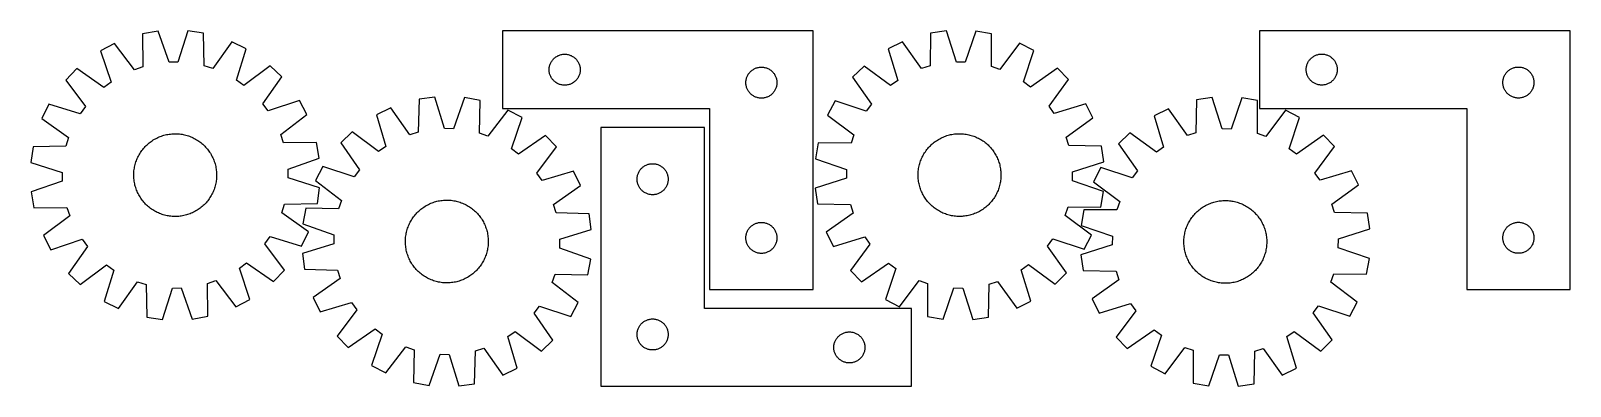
# Model space of a CAD drawing. Header units: millimetres. Extents: x 7 to 1493, y 7 to 350.
import ezdxf

# ---------------------------------------------------------------- set-up
doc = ezdxf.new("R2010")
doc.units = ezdxf.units.MM
doc.layers.add('CUT', color=7, linetype='CONTINUOUS', true_color=0x000000)

msp = doc.modelspace()

# ---------------------------------------------------------------- linework, layer by layer
at = {"layer": 'CUT'}
for p, q in [((129.898578, 349.583157), (114.738548, 346.955604)), ((114.738548, 346.955604), (115.025038, 315.192533)), ((140.318112, 319.576357), (129.898578, 349.583157)), ((158.43441, 349.998001), (148.89155, 319.700995)), ((173.664414, 347.812246), (158.43441, 349.998001)), ((174.301369, 316.05427), (173.664414, 347.812246)), ((762.342006, 349.878942), (462.342006, 349.878942)), ((462.342006, 349.878942), (462.342006, 274.878942)), ((762.342006, 99.878942), (762.342006, 349.878942)), ((875.779671, 347.773991), (875.248429, 316.01407)), ((891.002315, 350.010428), (875.779671, 347.773991)), ((900.645969, 319.745354), (891.002315, 350.010428)), ((919.53937, 349.690571), (909.219774, 319.649255)), ((934.708062, 347.113494), (919.53937, 349.690571)), ((934.5273, 315.349645), (934.708062, 347.113494)), ((1493.478572, 350.00443), (1193.478572, 350.00443)), ((1193.478572, 350.00443), (1193.478572, 275.00443)), ((1493.478572, 100.00443), (1493.478572, 350.00443)), ((87.727552, 337.743007), (74.121465, 330.559349)), ((74.121465, 330.559349), (84.209262, 300.439403)), ((106.909729, 312.424658), (87.727552, 337.743007)), ((200.931797, 339.388728), (182.493708, 313.523469)), ((214.740956, 332.603621), (200.931797, 339.388728)), ((205.532982, 302.203161), (214.740956, 332.603621)), ((518.89669, 326.977907), (519.652795, 327.135911)), ((519.652795, 327.135911), (520.416031, 327.254782)), ((520.416031, 327.254782), (521.184374, 327.334205)), ((521.184374, 327.334205), (521.955787, 327.373969)), ((521.955787, 327.373969), (522.728225, 327.373969)), ((522.728225, 327.373969), (523.499638, 327.334205)), ((523.499638, 327.334205), (524.267981, 327.254782)), ((524.267981, 327.254782), (525.031217, 327.135911)), ((525.031217, 327.135911), (525.787322, 326.977907)), ((848.540477, 339.259757), (834.75398, 332.428723)), ((834.75398, 332.428723), (844.063094, 302.059082)), ((867.064559, 313.456015), (848.540477, 339.259757)), ((961.749573, 337.990857), (942.651777, 312.608798)), ((975.379496, 330.852527), (961.749573, 337.990857)), ((965.392012, 300.699171), (975.379496, 330.852527)), ((1249.286288, 326.906678), (1250.033256, 327.103396)), ((1250.033256, 327.103396), (1250.789361, 327.261399)), ((1250.789361, 327.261399), (1251.552597, 327.38027)), ((1251.552597, 327.38027), (1252.32094, 327.459693)), ((1252.32094, 327.459693), (1253.092354, 327.499457)), ((1253.092354, 327.499457), (1253.864791, 327.499457)), ((1253.864791, 327.499457), (1254.636204, 327.459693)), ((1254.636204, 327.459693), (1255.404548, 327.38027)), ((1255.404548, 327.38027), (1256.167784, 327.261399)), ((1256.167784, 327.261399), (1256.923888, 327.103396)), ((1256.923888, 327.103396), (1257.670857, 326.906678)), ((51.279331, 313.450792), (40.559046, 302.414214)), ((77.346465, 295.299229), (51.279331, 313.450792)), ((115.025038, 315.192533), (106.909729, 312.424658)), ((148.89155, 319.700995), (140.318112, 319.576357)), ((182.493708, 313.523469), (174.301369, 316.05427)), ((238.070768, 316.166295), (212.542298, 297.264655)), ((249.107346, 305.44601), (238.070768, 316.166295)), ((507.342006, 312.378942), (507.361895, 313.151123)), ((507.361895, 311.60676), (507.342006, 312.378942)), ((507.361895, 313.151123), (507.421508, 313.921257)), ((507.421508, 313.921257), (507.520688, 314.6873)), ((507.520688, 314.6873), (507.659171, 315.447223)), ((507.659171, 315.447223), (507.83659, 316.199009)), ((507.83659, 316.199009), (508.052475, 316.940664)), ((508.052475, 316.940664), (508.306254, 317.670223)), ((508.306254, 317.670223), (508.597252, 318.38575)), ((508.597252, 318.38575), (508.9247, 319.085349)), ((508.9247, 319.085349), (509.287727, 319.767163)), ((509.287727, 319.767163), (509.685373, 320.429385)), ((509.685373, 320.429385), (510.116581, 321.070258)), ((510.116581, 321.070258), (510.580209, 321.688084)), ((510.580209, 321.688084), (511.075027, 322.281224)), ((511.075027, 322.281224), (511.599723, 322.848104)), ((511.599723, 322.848104), (512.152906, 323.387222)), ((512.152906, 323.387222), (512.733108, 323.897149)), ((512.733108, 323.897149), (513.338792, 324.37653)), ((513.338792, 324.37653), (513.96835, 324.824097)), ((513.96835, 324.824097), (514.620114, 325.238661)), ((514.620114, 325.238661), (515.292355, 325.619124)), ((515.292355, 325.619124), (515.98329, 325.964476)), ((515.98329, 325.964476), (516.691088, 326.273801)), ((516.691088, 326.273801), (517.41387, 326.54628)), ((517.41387, 326.54628), (518.149722, 326.78119)), ((518.149722, 326.78119), (518.89669, 326.977907)), ((525.787322, 326.977907), (526.534291, 326.78119)), ((526.534291, 326.78119), (527.270142, 326.54628)), ((527.270142, 326.54628), (527.992924, 326.273801)), ((527.992924, 326.273801), (528.700722, 325.964476)), ((528.700722, 325.964476), (529.391657, 325.619124)), ((529.391657, 325.619124), (530.063898, 325.238661)), ((530.063898, 325.238661), (530.715662, 324.824097)), ((530.715662, 324.824097), (531.34522, 324.37653)), ((531.34522, 324.37653), (531.950904, 323.897149)), ((531.950904, 323.897149), (532.531106, 323.387222)), ((532.531106, 323.387222), (533.084289, 322.848104)), ((533.084289, 322.848104), (533.608985, 322.281224)), ((533.608985, 322.281224), (534.103803, 321.688084)), ((534.103803, 321.688084), (534.567431, 321.070258)), ((534.567431, 321.070258), (534.998639, 320.429385)), ((534.998639, 320.429385), (535.396285, 319.767163)), ((535.396285, 319.767163), (535.759312, 319.085349)), ((535.759312, 319.085349), (536.08676, 318.38575)), ((536.08676, 318.38575), (536.377758, 317.670223)), ((536.377758, 317.670223), (536.631537, 316.940664)), ((536.631537, 316.940664), (536.847422, 316.199009)), ((536.847422, 316.199009), (537.024841, 315.447223)), ((537.024841, 315.447223), (537.163325, 314.6873)), ((537.163325, 314.6873), (537.262504, 313.921257)), ((537.262504, 313.921257), (537.322117, 313.151123)), ((537.322117, 313.151123), (537.342006, 312.378942)), ((537.342006, 312.378942), (537.322117, 311.60676)), ((703.338792, 311.87653), (703.96835, 312.324097)), ((703.96835, 312.324097), (704.620114, 312.738661)), ((704.620114, 312.738661), (705.292355, 313.119124)), ((705.292355, 313.119124), (705.98329, 313.464476)), ((705.98329, 313.464476), (706.691088, 313.773801)), ((706.691088, 313.773801), (707.41387, 314.04628)), ((707.41387, 314.04628), (708.149722, 314.28119)), ((708.149722, 314.28119), (708.89669, 314.477907)), ((708.89669, 314.477907), (709.652795, 314.635911)), ((709.652795, 314.635911), (710.416031, 314.754782)), ((710.416031, 314.754782), (711.184374, 314.834205)), ((711.184374, 314.834205), (711.955787, 314.873969)), ((711.955787, 314.873969), (712.728225, 314.873969)), ((712.728225, 314.873969), (713.499638, 314.834205)), ((713.499638, 314.834205), (714.267981, 314.754782)), ((714.267981, 314.754782), (715.031217, 314.635911)), ((715.031217, 314.635911), (715.787322, 314.477907)), ((715.787322, 314.477907), (716.534291, 314.28119)), ((716.534291, 314.28119), (717.270142, 314.04628)), ((717.270142, 314.04628), (717.992924, 313.773801)), ((717.992924, 313.773801), (718.700722, 313.464476)), ((718.700722, 313.464476), (719.391657, 313.119124)), ((719.391657, 313.119124), (720.063898, 312.738661)), ((720.063898, 312.738661), (720.715662, 312.324097)), ((720.715662, 312.324097), (721.34522, 311.87653)), ((811.47901, 315.913833), (800.478177, 305.156871)), ((837.070254, 297.097271), (811.47901, 315.913833)), ((875.248429, 316.01407), (867.064559, 313.456015)), ((909.219774, 319.649255), (900.645969, 319.745354)), ((942.651777, 312.608798), (934.5273, 315.349645)), ((998.278451, 313.820098), (972.27188, 295.581869)), ((1009.035413, 302.819265), (998.278451, 313.820098)), ((1238.478572, 312.50443), (1238.498461, 313.276611)), ((1238.498461, 311.732249), (1238.478572, 312.50443)), ((1238.498461, 313.276611), (1238.558074, 314.046745)), ((1238.558074, 314.046745), (1238.657254, 314.812789)), ((1238.657254, 314.812789), (1238.795737, 315.572711)), ((1238.795737, 315.572711), (1238.973156, 316.324497)), ((1238.973156, 316.324497), (1239.189042, 317.066153)), ((1239.189042, 317.066153), (1239.44282, 317.795711)), ((1239.44282, 317.795711), (1239.733819, 318.511239)), ((1239.733819, 318.511239), (1240.061266, 319.210837)), ((1240.061266, 319.210837), (1240.424294, 319.892651)), ((1240.424294, 319.892651), (1240.821939, 320.554873)), ((1240.821939, 320.554873), (1241.253147, 321.195747)), ((1241.253147, 321.195747), (1241.716775, 321.813572)), ((1241.716775, 321.813572), (1242.211593, 322.406712)), ((1242.211593, 322.406712), (1242.736289, 322.973592)), ((1242.736289, 322.973592), (1243.289472, 323.512711)), ((1243.289472, 323.512711), (1243.869675, 324.022637)), ((1243.869675, 324.022637), (1244.475358, 324.502019)), ((1244.475358, 324.502019), (1245.104916, 324.949585)), ((1245.104916, 324.949585), (1245.75668, 325.36415)), ((1245.75668, 325.36415), (1246.428921, 325.744612)), ((1246.428921, 325.744612), (1247.119856, 326.089964)), ((1247.119856, 326.089964), (1247.827654, 326.39929)), ((1247.827654, 326.39929), (1248.550436, 326.671769)), ((1248.550436, 326.671769), (1249.286288, 326.906678)), ((1257.670857, 326.906678), (1258.406708, 326.671769)), ((1258.406708, 326.671769), (1259.129491, 326.39929)), ((1259.129491, 326.39929), (1259.837288, 326.089964)), ((1259.837288, 326.089964), (1260.528223, 325.744612)), ((1260.528223, 325.744612), (1261.200464, 325.36415)), ((1261.200464, 325.36415), (1261.852228, 324.949585)), ((1261.852228, 324.949585), (1262.481786, 324.502019)), ((1262.481786, 324.502019), (1263.08747, 324.022637)), ((1263.08747, 324.022637), (1263.667672, 323.512711)), ((1263.667672, 323.512711), (1264.220855, 322.973592)), ((1264.220855, 322.973592), (1264.745551, 322.406712)), ((1264.745551, 322.406712), (1265.240369, 321.813572)), ((1265.240369, 321.813572), (1265.703997, 321.195747)), ((1265.703997, 321.195747), (1266.135206, 320.554873)), ((1266.135206, 320.554873), (1266.532851, 319.892651)), ((1266.532851, 319.892651), (1266.895878, 319.210837)), ((1266.895878, 319.210837), (1267.223326, 318.511239)), ((1267.223326, 318.511239), (1267.514325, 317.795711)), ((1267.514325, 317.795711), (1267.768103, 317.066153)), ((1267.768103, 317.066153), (1267.983988, 316.324497)), ((1267.983988, 316.324497), (1268.161407, 315.572711)), ((1268.161407, 315.572711), (1268.299891, 314.812789)), ((1268.299891, 314.812789), (1268.39907, 314.046745)), ((1268.39907, 314.046745), (1268.458684, 313.276611)), ((1268.458684, 313.276611), (1268.478572, 312.50443)), ((1268.478572, 312.50443), (1268.458684, 311.732249)), ((1434.475358, 312.002019), (1435.104916, 312.449585)), ((1435.104916, 312.449585), (1435.75668, 312.86415)), ((1435.75668, 312.86415), (1436.428921, 313.244612)), ((1436.428921, 313.244612), (1437.119856, 313.589964)), ((1437.119856, 313.589964), (1437.827654, 313.89929)), ((1437.827654, 313.89929), (1438.550436, 314.171769)), ((1438.550436, 314.171769), (1439.286288, 314.406678)), ((1439.286288, 314.406678), (1440.033256, 314.603396)), ((1440.033256, 314.603396), (1440.789361, 314.761399)), ((1440.789361, 314.761399), (1441.552597, 314.88027)), ((1441.552597, 314.88027), (1442.32094, 314.959693)), ((1442.32094, 314.959693), (1443.092354, 314.999457)), ((1443.092354, 314.999457), (1443.864791, 314.999457)), ((1443.864791, 314.999457), (1444.636204, 314.959693)), ((1444.636204, 314.959693), (1445.404548, 314.88027)), ((1445.404548, 314.88027), (1446.167784, 314.761399)), ((1446.167784, 314.761399), (1446.923888, 314.603396)), ((1446.923888, 314.603396), (1447.670857, 314.406678)), ((1447.670857, 314.406678), (1448.406708, 314.171769)), ((1448.406708, 314.171769), (1449.129491, 313.89929)), ((1449.129491, 313.89929), (1449.837288, 313.589964)), ((1449.837288, 313.589964), (1450.528223, 313.244612)), ((1450.528223, 313.244612), (1451.200464, 312.86415)), ((1451.200464, 312.86415), (1451.852228, 312.449585)), ((1451.852228, 312.449585), (1452.481786, 312.002019)), ((40.559046, 302.414214), (59.460686, 276.885745)), ((84.209262, 300.439403), (77.346465, 295.299229)), ((212.542298, 297.264655), (205.532982, 302.203161)), ((230.955783, 279.378876), (249.107346, 305.44601)), ((507.421508, 310.836627), (507.361895, 311.60676)), ((507.520688, 310.070583), (507.421508, 310.836627)), ((507.659171, 309.310661), (507.520688, 310.070583)), ((507.83659, 308.558875), (507.659171, 309.310661)), ((508.052475, 307.817219), (507.83659, 308.558875)), ((508.306254, 307.087661), (508.052475, 307.817219)), ((508.597252, 306.372133), (508.306254, 307.087661)), ((508.9247, 305.672535), (508.597252, 306.372133)), ((509.287727, 304.990721), (508.9247, 305.672535)), ((509.685373, 304.328499), (509.287727, 304.990721)), ((510.116581, 303.687625), (509.685373, 304.328499)), ((510.580209, 303.0698), (510.116581, 303.687625)), ((511.075027, 302.47666), (510.580209, 303.0698)), ((511.599723, 301.909779), (511.075027, 302.47666)), ((512.152906, 301.370661), (511.599723, 301.909779)), ((512.733108, 300.860735), (512.152906, 301.370661)), ((513.338792, 300.381353), (512.733108, 300.860735)), ((513.96835, 299.933787), (513.338792, 300.381353)), ((514.620114, 299.519222), (513.96835, 299.933787)), ((515.292355, 299.13876), (514.620114, 299.519222)), ((515.98329, 298.793408), (515.292355, 299.13876)), ((516.691088, 298.484082), (515.98329, 298.793408)), ((517.41387, 298.211603), (516.691088, 298.484082)), ((518.149722, 297.976694), (517.41387, 298.211603)), ((518.89669, 297.779976), (518.149722, 297.976694)), ((519.652795, 297.621973), (518.89669, 297.779976)), ((520.416031, 297.503102), (519.652795, 297.621973)), ((521.184374, 297.423679), (520.416031, 297.503102)), ((521.955787, 297.383915), (521.184374, 297.423679)), ((522.728225, 297.383915), (521.955787, 297.383915)), ((523.499638, 297.423679), (522.728225, 297.383915)), ((524.267981, 297.503102), (523.499638, 297.423679)), ((525.031217, 297.621973), (524.267981, 297.503102)), ((525.787322, 297.779976), (525.031217, 297.621973)), ((526.534291, 297.976694), (525.787322, 297.779976)), ((527.270142, 298.211603), (526.534291, 297.976694)), ((527.992924, 298.484082), (527.270142, 298.211603)), ((528.700722, 298.793408), (527.992924, 298.484082)), ((529.391657, 299.13876), (528.700722, 298.793408)), ((530.063898, 299.519222), (529.391657, 299.13876)), ((530.715662, 299.933787), (530.063898, 299.519222)), ((531.34522, 300.381353), (530.715662, 299.933787)), ((531.950904, 300.860735), (531.34522, 300.381353)), ((532.531106, 301.370661), (531.950904, 300.860735)), ((533.084289, 301.909779), (532.531106, 301.370661)), ((533.608985, 302.47666), (533.084289, 301.909779)), ((534.103803, 303.0698), (533.608985, 302.47666)), ((534.567431, 303.687625), (534.103803, 303.0698)), ((534.998639, 304.328499), (534.567431, 303.687625)), ((535.396285, 304.990721), (534.998639, 304.328499)), ((535.759312, 305.672535), (535.396285, 304.990721)), ((536.08676, 306.372133), (535.759312, 305.672535)), ((536.377758, 307.087661), (536.08676, 306.372133)), ((536.631537, 307.817219), (536.377758, 307.087661)), ((536.847422, 308.558875), (536.631537, 307.817219)), ((537.024841, 309.310661), (536.847422, 308.558875)), ((537.163325, 310.070583), (537.024841, 309.310661)), ((537.262504, 310.836627), (537.163325, 310.070583)), ((537.322117, 311.60676), (537.262504, 310.836627)), ((697.342006, 299.878942), (697.361895, 300.651123)), ((697.361895, 299.10676), (697.342006, 299.878942)), ((697.361895, 300.651123), (697.421508, 301.421257)), ((697.421508, 298.336627), (697.361895, 299.10676)), ((697.421508, 301.421257), (697.520688, 302.1873)), ((697.520688, 297.570583), (697.421508, 298.336627)), ((697.520688, 302.1873), (697.659171, 302.947223)), ((697.659171, 296.810661), (697.520688, 297.570583)), ((697.659171, 302.947223), (697.83659, 303.699009)), ((697.83659, 303.699009), (698.052475, 304.440664)), ((698.052475, 304.440664), (698.306254, 305.170223)), ((698.306254, 305.170223), (698.597252, 305.88575)), ((698.597252, 305.88575), (698.9247, 306.585349)), ((698.9247, 306.585349), (699.287727, 307.267163)), ((699.287727, 307.267163), (699.685373, 307.929385)), ((699.685373, 307.929385), (700.116581, 308.570258)), ((700.116581, 308.570258), (700.580209, 309.188084)), ((700.580209, 309.188084), (701.075027, 309.781224)), ((701.075027, 309.781224), (701.599723, 310.348104)), ((701.599723, 310.348104), (702.152906, 310.887222)), ((702.152906, 310.887222), (702.733108, 311.397149)), ((702.733108, 311.397149), (703.338792, 311.87653)), ((721.34522, 311.87653), (721.950904, 311.397149)), ((721.950904, 311.397149), (722.531106, 310.887222)), ((722.531106, 310.887222), (723.084289, 310.348104)), ((723.084289, 310.348104), (723.608985, 309.781224)), ((723.608985, 309.781224), (724.103803, 309.188084)), ((724.103803, 309.188084), (724.567431, 308.570258)), ((724.567431, 308.570258), (724.998639, 307.929385)), ((724.998639, 307.929385), (725.396285, 307.267163)), ((725.396285, 307.267163), (725.759312, 306.585349)), ((725.759312, 306.585349), (726.08676, 305.88575)), ((726.08676, 305.88575), (726.377758, 305.170223)), ((726.377758, 305.170223), (726.631537, 304.440664)), ((726.631537, 304.440664), (726.847422, 303.699009)), ((726.847422, 303.699009), (727.024841, 302.947223)), ((727.024841, 302.947223), (727.163325, 302.1873)), ((727.163325, 297.570583), (727.024841, 296.810661)), ((727.163325, 302.1873), (727.262504, 301.421257)), ((727.262504, 298.336627), (727.163325, 297.570583)), ((727.262504, 301.421257), (727.322117, 300.651123)), ((727.322117, 299.10676), (727.262504, 298.336627)), ((727.322117, 300.651123), (727.342006, 299.878942)), ((727.342006, 299.878942), (727.322117, 299.10676)), ((800.478177, 305.156871), (818.716406, 279.1503)), ((844.063094, 302.059082), (837.070254, 297.097271)), ((972.27188, 295.581869), (965.392012, 300.699171)), ((990.218851, 277.228021), (1009.035413, 302.819265)), ((1238.558074, 310.962115), (1238.498461, 311.732249)), ((1238.657254, 310.196071), (1238.558074, 310.962115)), ((1238.795737, 309.436149), (1238.657254, 310.196071)), ((1238.973156, 308.684363), (1238.795737, 309.436149)), ((1239.189042, 307.942708), (1238.973156, 308.684363)), ((1239.44282, 307.213149), (1239.189042, 307.942708)), ((1239.733819, 306.497622), (1239.44282, 307.213149)), ((1240.061266, 305.798023), (1239.733819, 306.497622)), ((1240.424294, 305.116209), (1240.061266, 305.798023)), ((1240.821939, 304.453987), (1240.424294, 305.116209)), ((1241.253147, 303.813114), (1240.821939, 304.453987)), ((1241.716775, 303.195288), (1241.253147, 303.813114)), ((1242.211593, 302.602148), (1241.716775, 303.195288)), ((1242.736289, 302.035268), (1242.211593, 302.602148)), ((1243.289472, 301.49615), (1242.736289, 302.035268)), ((1243.869675, 300.986223), (1243.289472, 301.49615)), ((1244.475358, 300.506841), (1243.869675, 300.986223)), ((1245.104916, 300.059275), (1244.475358, 300.506841)), ((1245.75668, 299.644711), (1245.104916, 300.059275)), ((1246.428921, 299.264248), (1245.75668, 299.644711)), ((1247.119856, 298.918896), (1246.428921, 299.264248)), ((1247.827654, 298.609571), (1247.119856, 298.918896)), ((1248.550436, 298.337092), (1247.827654, 298.609571)), ((1249.286288, 298.102182), (1248.550436, 298.337092)), ((1250.033256, 297.905464), (1249.286288, 298.102182)), ((1250.789361, 297.747461), (1250.033256, 297.905464)), ((1251.552597, 297.62859), (1250.789361, 297.747461)), ((1252.32094, 297.549167), (1251.552597, 297.62859)), ((1253.092354, 297.509403), (1252.32094, 297.549167)), ((1253.864791, 297.509403), (1253.092354, 297.509403)), ((1254.636204, 297.549167), (1253.864791, 297.509403)), ((1255.404548, 297.62859), (1254.636204, 297.549167)), ((1256.167784, 297.747461), (1255.404548, 297.62859)), ((1256.923888, 297.905464), (1256.167784, 297.747461)), ((1257.670857, 298.102182), (1256.923888, 297.905464)), ((1258.406708, 298.337092), (1257.670857, 298.102182)), ((1259.129491, 298.609571), (1258.406708, 298.337092)), ((1259.837288, 298.918896), (1259.129491, 298.609571)), ((1260.528223, 299.264248), (1259.837288, 298.918896)), ((1261.200464, 299.644711), (1260.528223, 299.264248)), ((1261.852228, 300.059275), (1261.200464, 299.644711)), ((1262.481786, 300.506841), (1261.852228, 300.059275)), ((1263.08747, 300.986223), (1262.481786, 300.506841)), ((1263.667672, 301.49615), (1263.08747, 300.986223)), ((1264.220855, 302.035268), (1263.667672, 301.49615)), ((1264.745551, 302.602148), (1264.220855, 302.035268)), ((1265.240369, 303.195288), (1264.745551, 302.602148)), ((1265.703997, 303.813114), (1265.240369, 303.195288)), ((1266.135206, 304.453987), (1265.703997, 303.813114)), ((1266.532851, 305.116209), (1266.135206, 304.453987)), ((1266.895878, 305.798023), (1266.532851, 305.116209)), ((1267.223326, 306.497622), (1266.895878, 305.798023)), ((1267.514325, 307.213149), (1267.223326, 306.497622)), ((1267.768103, 307.942708), (1267.514325, 307.213149)), ((1267.983988, 308.684363), (1267.768103, 307.942708)), ((1268.161407, 309.436149), (1267.983988, 308.684363)), ((1268.299891, 310.196071), (1268.161407, 309.436149)), ((1268.39907, 310.962115), (1268.299891, 310.196071)), ((1268.458684, 311.732249), (1268.39907, 310.962115)), ((1428.478572, 300.00443), (1428.498461, 300.776611)), ((1428.498461, 299.232249), (1428.478572, 300.00443)), ((1428.498461, 300.776611), (1428.558074, 301.546745)), ((1428.558074, 298.462115), (1428.498461, 299.232249)), ((1428.558074, 301.546745), (1428.657254, 302.312789)), ((1428.657254, 297.696071), (1428.558074, 298.462115)), ((1428.657254, 302.312789), (1428.795737, 303.072711)), ((1428.795737, 296.936149), (1428.657254, 297.696071)), ((1428.795737, 303.072711), (1428.973156, 303.824497)), ((1428.973156, 303.824497), (1429.189042, 304.566153)), ((1429.189042, 304.566153), (1429.44282, 305.295711)), ((1429.44282, 305.295711), (1429.733819, 306.011239)), ((1429.733819, 306.011239), (1430.061266, 306.710837)), ((1430.061266, 306.710837), (1430.424294, 307.392651)), ((1430.424294, 307.392651), (1430.821939, 308.054873)), ((1430.821939, 308.054873), (1431.253147, 308.695747)), ((1431.253147, 308.695747), (1431.716775, 309.313572)), ((1431.716775, 309.313572), (1432.211593, 309.906712)), ((1432.211593, 309.906712), (1432.736289, 310.473592)), ((1432.736289, 310.473592), (1433.289472, 311.012711)), ((1433.289472, 311.012711), (1433.869675, 311.522637)), ((1433.869675, 311.522637), (1434.475358, 312.002019)), ((1452.481786, 312.002019), (1453.08747, 311.522637)), ((1453.08747, 311.522637), (1453.667672, 311.012711)), ((1453.667672, 311.012711), (1454.220855, 310.473592)), ((1454.220855, 310.473592), (1454.745551, 309.906712)), ((1454.745551, 309.906712), (1455.240369, 309.313572)), ((1455.240369, 309.313572), (1455.703997, 308.695747)), ((1455.703997, 308.695747), (1456.135206, 308.054873)), ((1456.135206, 308.054873), (1456.532851, 307.392651)), ((1456.532851, 307.392651), (1456.895878, 306.710837)), ((1456.895878, 306.710837), (1457.223326, 306.011239)), ((1457.223326, 306.011239), (1457.514325, 305.295711)), ((1457.514325, 305.295711), (1457.768103, 304.566153)), ((1457.768103, 304.566153), (1457.983988, 303.824497)), ((1457.983988, 303.824497), (1458.161407, 303.072711)), ((1458.161407, 303.072711), (1458.299891, 302.312789)), ((1458.299891, 297.696071), (1458.161407, 296.936149)), ((1458.299891, 302.312789), (1458.39907, 301.546745)), ((1458.39907, 298.462115), (1458.299891, 297.696071)), ((1458.39907, 301.546745), (1458.458684, 300.776611)), ((1458.458684, 299.232249), (1458.39907, 298.462115)), ((1458.458684, 300.776611), (1458.478572, 300.00443)), ((1458.478572, 300.00443), (1458.458684, 299.232249)), ((266.215902, 282.603876), (236.095957, 272.516079)), ((273.399561, 268.997789), (266.215902, 282.603876)), ((381.678358, 283.808319), (380.89916, 252.053515)), ((396.918, 285.925834), (381.678358, 283.808319)), ((406.325058, 255.586388), (396.918, 285.925834)), ((425.451688, 285.383177), (414.897852, 255.423349)), ((440.599796, 282.687745), (425.451688, 285.383177)), ((440.171036, 250.926276), (440.599796, 282.687745)), ((697.83659, 296.058875), (697.659171, 296.810661)), ((698.052475, 295.317219), (697.83659, 296.058875)), ((698.306254, 294.587661), (698.052475, 295.317219)), ((698.597252, 293.872133), (698.306254, 294.587661)), ((698.9247, 293.172535), (698.597252, 293.872133)), ((699.287727, 292.490721), (698.9247, 293.172535)), ((699.685373, 291.828499), (699.287727, 292.490721)), ((700.116581, 291.187625), (699.685373, 291.828499)), ((700.580209, 290.5698), (700.116581, 291.187625)), ((701.075027, 289.97666), (700.580209, 290.5698)), ((701.599723, 289.409779), (701.075027, 289.97666)), ((702.152906, 288.870661), (701.599723, 289.409779)), ((702.733108, 288.360735), (702.152906, 288.870661)), ((703.338792, 287.881353), (702.733108, 288.360735)), ((703.96835, 287.433787), (703.338792, 287.881353)), ((704.620114, 287.019222), (703.96835, 287.433787)), ((705.292355, 286.63876), (704.620114, 287.019222)), ((705.98329, 286.293408), (705.292355, 286.63876)), ((706.691088, 285.984082), (705.98329, 286.293408)), ((707.41387, 285.711603), (706.691088, 285.984082)), ((708.149722, 285.476694), (707.41387, 285.711603)), ((708.89669, 285.279976), (708.149722, 285.476694)), ((709.652795, 285.121973), (708.89669, 285.279976)), ((710.416031, 285.003102), (709.652795, 285.121973)), ((711.184374, 284.923679), (710.416031, 285.003102)), ((711.955787, 284.883915), (711.184374, 284.923679)), ((712.728225, 284.883915), (711.955787, 284.883915)), ((713.499638, 284.923679), (712.728225, 284.883915)), ((714.267981, 285.003102), (713.499638, 284.923679)), ((715.031217, 285.121973), (714.267981, 285.003102)), ((715.787322, 285.279976), (715.031217, 285.121973)), ((716.534291, 285.476694), (715.787322, 285.279976)), ((717.270142, 285.711603), (716.534291, 285.476694)), ((717.992924, 285.984082), (717.270142, 285.711603)), ((718.700722, 286.293408), (717.992924, 285.984082)), ((719.391657, 286.63876), (718.700722, 286.293408)), ((720.063898, 287.019222), (719.391657, 286.63876)), ((720.715662, 287.433787), (720.063898, 287.019222)), ((721.34522, 287.881353), (720.715662, 287.433787)), ((721.950904, 288.360735), (721.34522, 287.881353)), ((722.531106, 288.870661), (721.950904, 288.360735)), ((723.084289, 289.409779), (722.531106, 288.870661)), ((723.608985, 289.97666), (723.084289, 289.409779)), ((724.103803, 290.5698), (723.608985, 289.97666)), ((724.567431, 291.187625), (724.103803, 290.5698)), ((724.998639, 291.828499), (724.567431, 291.187625)), ((725.396285, 292.490721), (724.998639, 291.828499)), ((725.759312, 293.172535), (725.396285, 292.490721)), ((726.08676, 293.872133), (725.759312, 293.172535)), ((726.377758, 294.587661), (726.08676, 293.872133)), ((726.631537, 295.317219), (726.377758, 294.587661)), ((726.847422, 296.058875), (726.631537, 295.317219)), ((727.024841, 296.810661), (726.847422, 296.058875)), ((1132.603693, 283.231801), (1132.038998, 251.472458)), ((1147.828684, 285.452203), (1132.603693, 283.231801)), ((1157.440454, 255.176988), (1147.828684, 285.452203)), ((1176.365387, 285.102287), (1166.014153, 255.071858)), ((1191.531356, 282.509234), (1176.365387, 285.102287)), ((1191.317136, 250.745593), (1191.531356, 282.509234)), ((1428.973156, 296.184363), (1428.795737, 296.936149)), ((1429.189042, 295.442708), (1428.973156, 296.184363)), ((1429.44282, 294.713149), (1429.189042, 295.442708)), ((1429.733819, 293.997622), (1429.44282, 294.713149)), ((1430.061266, 293.298023), (1429.733819, 293.997622)), ((1430.424294, 292.616209), (1430.061266, 293.298023)), ((1430.821939, 291.953987), (1430.424294, 292.616209)), ((1431.253147, 291.313114), (1430.821939, 291.953987)), ((1431.716775, 290.695288), (1431.253147, 291.313114)), ((1432.211593, 290.102148), (1431.716775, 290.695288)), ((1432.736289, 289.535268), (1432.211593, 290.102148)), ((1433.289472, 288.99615), (1432.736289, 289.535268)), ((1433.869675, 288.486223), (1433.289472, 288.99615)), ((1434.475358, 288.006841), (1433.869675, 288.486223)), ((1435.104916, 287.559275), (1434.475358, 288.006841)), ((1435.75668, 287.144711), (1435.104916, 287.559275)), ((1436.428921, 286.764248), (1435.75668, 287.144711)), ((1437.119856, 286.418896), (1436.428921, 286.764248)), ((1437.827654, 286.109571), (1437.119856, 286.418896)), ((1438.550436, 285.837092), (1437.827654, 286.109571)), ((1439.286288, 285.602182), (1438.550436, 285.837092)), ((1440.033256, 285.405464), (1439.286288, 285.602182)), ((1440.789361, 285.247461), (1440.033256, 285.405464)), ((1441.552597, 285.12859), (1440.789361, 285.247461)), ((1442.32094, 285.049167), (1441.552597, 285.12859)), ((1443.092354, 285.009403), (1442.32094, 285.049167)), ((1443.864791, 285.009403), (1443.092354, 285.009403)), ((1444.636204, 285.049167), (1443.864791, 285.009403)), ((1445.404548, 285.12859), (1444.636204, 285.049167)), ((1446.167784, 285.247461), (1445.404548, 285.12859)), ((1446.923888, 285.405464), (1446.167784, 285.247461)), ((1447.670857, 285.602182), (1446.923888, 285.405464)), ((1448.406708, 285.837092), (1447.670857, 285.602182)), ((1449.129491, 286.109571), (1448.406708, 285.837092)), ((1449.837288, 286.418896), (1449.129491, 286.109571)), ((1450.528223, 286.764248), (1449.837288, 286.418896)), ((1451.200464, 287.144711), (1450.528223, 286.764248)), ((1451.852228, 287.559275), (1451.200464, 287.144711)), ((1452.481786, 288.006841), (1451.852228, 287.559275)), ((1453.08747, 288.486223), (1452.481786, 288.006841)), ((1453.667672, 288.99615), (1453.08747, 288.486223)), ((1454.220855, 289.535268), (1453.667672, 288.99615)), ((1454.745551, 290.102148), (1454.220855, 289.535268)), ((1455.240369, 290.695288), (1454.745551, 290.102148)), ((1455.703997, 291.313114), (1455.240369, 290.695288)), ((1456.135206, 291.953987), (1455.703997, 291.313114)), ((1456.532851, 292.616209), (1456.135206, 291.953987)), ((1456.895878, 293.298023), (1456.532851, 292.616209)), ((1457.223326, 293.997622), (1456.895878, 293.298023)), ((1457.514325, 294.713149), (1457.223326, 293.997622)), ((1457.768103, 295.442708), (1457.514325, 294.713149)), ((1457.983988, 296.184363), (1457.768103, 295.442708)), ((1458.161407, 296.936149), (1457.983988, 296.184363)), ((24.12172, 279.084402), (17.336613, 265.275243)), ((54.52218, 269.876428), (24.12172, 279.084402)), ((59.460686, 276.885745), (54.52218, 269.876428)), ((236.095957, 272.516079), (230.955783, 279.378876)), ((248.081211, 249.815612), (273.399561, 268.997789)), ((354.373518, 275.507022), (340.534106, 268.783838)), ((340.534106, 268.783838), (349.605818, 238.342438)), ((372.695567, 249.559435), (354.373518, 275.507022)), ((467.569256, 273.354253), (448.273865, 248.122079)), ((462.342006, 274.878942), (662.342006, 274.878942)), ((481.143029, 266.109722), (467.569256, 273.354253)), ((662.342006, 274.878942), (662.342006, 99.878942)), ((783.445748, 282.257915), (776.307418, 268.627993)), ((776.307418, 268.627993), (801.689477, 249.530197)), ((813.599104, 272.270431), (783.445748, 282.257915)), ((818.716406, 279.1503), (813.599104, 272.270431)), ((995.180662, 270.235181), (990.218851, 277.228021)), ((1025.550304, 279.544295), (995.180662, 270.235181)), ((1032.381338, 265.757798), (1025.550304, 279.544295)), ((1105.355546, 274.746265), (1091.561861, 267.929756)), ((1091.561861, 267.929756), (1100.83898, 237.550326)), ((1123.852438, 248.923024), (1105.355546, 274.746265)), ((1193.478572, 275.00443), (1393.478572, 275.00443)), ((1218.563243, 273.358118), (1199.438721, 247.996189)), ((1232.185639, 266.205435), (1218.563243, 273.358118)), ((1393.478572, 275.00443), (1393.478572, 100.00443)), ((17.336613, 265.275243), (43.201872, 246.837154)), ((414.897852, 255.423349), (406.325058, 255.586388)), ((470.92042, 236.035264), (481.143029, 266.109722)), ((657.274567, 256.575957), (557.274567, 256.575957)), ((557.274567, 256.575957), (557.274567, 6.575957)), ((657.274567, 81.575957), (657.274567, 256.575957)), ((1006.577595, 247.233715), (1032.381338, 265.757798)), ((1166.014153, 255.071858), (1157.440454, 255.176988)), ((1222.166399, 236.062616), (1232.185639, 266.205435)), ((8.913095, 238.00786), (6.727341, 222.777856)), ((40.671071, 238.644815), (8.913095, 238.00786)), ((43.201872, 246.837154), (40.671071, 238.644815)), ((116.426466, 237.256588), (117.280517, 238.178327)), ((117.280517, 238.178327), (118.1631, 239.072785)), ((118.1631, 239.072785), (119.073343, 239.939079)), ((119.073343, 239.939079), (120.010347, 240.776354)), ((120.010347, 240.776354), (120.973188, 241.583784)), ((120.973188, 241.583784), (121.960917, 242.360572)), ((121.960917, 242.360572), (122.972557, 243.105951)), ((122.972557, 243.105951), (124.007111, 243.819186)), ((124.007111, 243.819186), (125.063558, 244.499574)), ((125.063558, 244.499574), (126.140856, 245.146441)), ((126.140856, 245.146441), (127.23794, 245.759151)), ((127.23794, 245.759151), (128.353728, 246.337098)), ((128.353728, 246.337098), (129.48712, 246.879712)), ((129.48712, 246.879712), (130.636996, 247.386458)), ((130.636996, 247.386458), (131.802223, 247.856835)), ((131.802223, 247.856835), (132.981649, 248.290379)), ((132.981649, 248.290379), (134.174111, 248.686663)), ((134.174111, 248.686663), (135.378432, 249.045295)), ((135.378432, 249.045295), (136.593424, 249.365922)), ((136.593424, 249.365922), (137.817888, 249.648226)), ((137.817888, 249.648226), (139.050615, 249.89193)), ((139.050615, 249.89193), (140.290388, 250.096793)), ((140.290388, 250.096793), (141.535985, 250.262612)), ((141.535985, 250.262612), (142.786175, 250.389224)), ((142.786175, 250.389224), (144.039725, 250.476505)), ((144.039725, 250.476505), (145.295399, 250.524367)), ((145.295399, 250.524367), (146.551956, 250.532765)), ((146.551956, 250.532765), (147.808157, 250.501688)), ((147.808157, 250.501688), (149.062762, 250.431169)), ((149.062762, 250.431169), (150.314533, 250.321276)), ((150.314533, 250.321276), (151.562235, 250.172119)), ((151.562235, 250.172119), (152.804635, 249.983844)), ((152.804635, 249.983844), (154.040509, 249.756637)), ((154.040509, 249.756637), (155.268636, 249.490723)), ((155.268636, 249.490723), (156.487805, 249.186363)), ((156.487805, 249.186363), (157.696812, 248.843858)), ((157.696812, 248.843858), (158.894464, 248.463547)), ((158.894464, 248.463547), (160.079579, 248.045804)), ((160.079579, 248.045804), (161.250987, 247.591042)), ((161.250987, 247.591042), (162.407534, 247.09971)), ((162.407534, 247.09971), (163.548076, 246.572292)), ((163.548076, 246.572292), (164.671489, 246.009308)), ((164.671489, 246.009308), (165.776664, 245.411316)), ((165.776664, 245.411316), (166.86251, 244.778904)), ((166.86251, 244.778904), (167.927956, 244.112697)), ((167.927956, 244.112697), (168.97195, 243.413352)), ((168.97195, 243.413352), (169.993462, 242.68156)), ((169.993462, 242.68156), (170.991484, 241.918042)), ((170.991484, 241.918042), (171.965031, 241.123552)), ((171.965031, 241.123552), (172.913141, 240.298875)), ((172.913141, 240.298875), (173.834881, 239.444824)), ((173.834881, 239.444824), (174.729339, 238.562241)), ((174.729339, 238.562241), (175.595633, 237.651999)), ((250.849086, 241.700303), (248.081211, 249.815612)), ((282.612157, 241.986793), (250.849086, 241.700303)), ((285.239711, 226.826764), (282.612157, 241.986793)), ((317.130902, 252.451175), (306.046417, 241.780433)), ((306.046417, 241.780433), (324.081037, 215.632255)), ((342.574451, 233.435378), (317.130902, 252.451175)), ((349.605818, 238.342438), (342.574451, 233.435378)), ((380.89916, 252.053515), (372.695567, 249.559435)), ((448.273865, 248.122079), (440.171036, 250.926276)), ((503.908302, 248.899023), (477.760124, 230.864402)), ((514.579044, 237.814538), (503.908302, 248.899023)), ((767.184781, 241.586482), (764.607704, 226.41779)), ((798.94863, 241.40572), (767.184781, 241.586482)), ((801.689477, 249.530197), (798.94863, 241.40572)), ((873.794375, 237.141308), (874.643186, 238.067876)), ((874.643186, 238.067876), (875.520681, 238.967325)), ((875.520681, 238.967325), (876.425996, 239.838767)), ((876.425996, 239.838767), (877.358237, 240.681343)), ((877.358237, 240.681343), (878.316484, 241.494221)), ((878.316484, 241.494221), (879.299791, 242.276598)), ((879.299791, 242.276598), (880.307188, 243.027702)), ((880.307188, 243.027702), (881.33768, 243.746793)), ((881.33768, 243.746793), (882.390252, 244.433161)), ((882.390252, 244.433161), (883.463863, 245.086128)), ((883.463863, 245.086128), (884.557455, 245.70505)), ((884.557455, 245.70505), (885.669947, 246.289315)), ((885.669947, 246.289315), (886.800244, 246.838348)), ((886.800244, 246.838348), (887.947228, 247.351607)), ((887.947228, 247.351607), (889.109767, 247.828585)), ((889.109767, 247.828585), (890.286716, 248.268812)), ((890.286716, 248.268812), (891.476911, 248.671852)), ((891.476911, 248.671852), (892.679179, 249.037308)), ((892.679179, 249.037308), (893.892333, 249.36482)), ((893.892333, 249.36482), (895.115176, 249.654064)), ((895.115176, 249.654064), (896.346501, 249.904755)), ((896.346501, 249.904755), (897.585093, 250.116646)), ((897.585093, 250.116646), (898.829729, 250.289527)), ((898.829729, 250.289527), (900.079181, 250.423228)), ((900.079181, 250.423228), (901.332217, 250.517616)), ((901.332217, 250.517616), (902.587598, 250.572599)), ((902.587598, 250.572599), (903.844088, 250.588122)), ((903.844088, 250.588122), (905.100445, 250.564171)), ((905.100445, 250.564171), (906.35543, 250.500768)), ((906.35543, 250.500768), (907.607804, 250.397976)), ((907.607804, 250.397976), (908.856331, 250.255897)), ((908.856331, 250.255897), (910.09978, 250.074671)), ((910.09978, 250.074671), (911.336922, 249.854477)), ((911.336922, 249.854477), (912.566537, 249.595532)), ((912.566537, 249.595532), (913.787413, 249.298092)), ((913.787413, 249.298092), (914.998342, 248.962449)), ((914.998342, 248.962449), (916.198132, 248.588936)), ((916.198132, 248.588936), (917.385597, 248.177921)), ((917.385597, 248.177921), (918.559566, 247.72981)), ((918.559566, 247.72981), (919.71888, 247.245044)), ((919.71888, 247.245044), (920.862395, 246.724103)), ((920.862395, 246.724103), (921.988983, 246.1675)), ((921.988983, 246.1675), (923.097532, 245.575785)), ((923.097532, 245.575785), (924.186947, 244.949542)), ((924.186947, 244.949542), (925.256154, 244.289388)), ((925.256154, 244.289388), (926.304098, 243.595975)), ((926.304098, 243.595975), (927.329743, 242.869988)), ((927.329743, 242.869988), (928.332079, 242.112142)), ((928.332079, 242.112142), (929.310116, 241.323187)), ((929.310116, 241.323187), (930.262889, 240.5039)), ((930.262889, 240.5039), (931.189457, 239.655089)), ((931.189457, 239.655089), (932.088905, 238.777594)), ((932.088905, 238.777594), (932.960348, 237.872279)), ((1009.135651, 239.049846), (1006.577595, 247.233715)), ((1040.895571, 238.518604), (1009.135651, 239.049846)), ((1043.132008, 223.29596), (1040.895571, 238.518604)), ((1068.269508, 251.439391), (1057.257351, 240.694023)), ((1057.257351, 240.694023), (1075.468176, 214.668255)), ((1093.840918, 232.595884), (1068.269508, 251.439391)), ((1132.038998, 251.472458), (1123.852438, 248.923024)), ((1199.438721, 247.996189), (1191.317136, 250.745593)), ((1255.066641, 249.148895), (1229.040873, 230.93807)), ((1246.968502, 212.565328), (1265.812009, 238.136738)), ((1265.812009, 238.136738), (1255.066641, 249.148895)), ((107.881483, 222.040258), (108.261794, 223.23791)), ((108.261794, 223.23791), (108.679537, 224.423025)), ((108.679537, 224.423025), (109.134299, 225.594434)), ((109.134299, 225.594434), (109.625631, 226.75098)), ((109.625631, 226.75098), (110.153049, 227.891523)), ((110.153049, 227.891523), (110.716033, 229.014936)), ((110.716033, 229.014936), (111.314025, 230.120111)), ((111.314025, 230.120111), (111.946437, 231.205957)), ((111.946437, 231.205957), (112.612644, 232.271403)), ((112.612644, 232.271403), (113.311989, 233.315397)), ((113.311989, 233.315397), (114.043781, 234.336909)), ((114.043781, 234.336909), (114.807299, 235.33493)), ((114.807299, 235.33493), (115.601789, 236.308477)), ((115.601789, 236.308477), (116.426466, 237.256588)), ((175.595633, 237.651999), (176.432908, 236.714994)), ((176.432908, 236.714994), (177.240338, 235.752153)), ((177.240338, 235.752153), (178.017126, 234.764424)), ((178.017126, 234.764424), (178.762505, 233.752784)), ((178.762505, 233.752784), (179.47574, 232.71823)), ((179.47574, 232.71823), (180.156127, 231.661783)), ((180.156127, 231.661783), (180.802995, 230.584485)), ((180.802995, 230.584485), (181.415704, 229.487401)), ((181.415704, 229.487401), (181.993651, 228.371613)), ((181.993651, 228.371613), (182.536266, 227.238221)), ((182.536266, 227.238221), (183.043011, 226.088345)), ((183.043011, 226.088345), (183.513388, 224.923118)), ((183.513388, 224.923118), (183.946933, 223.743692)), ((183.946933, 223.743692), (184.343216, 222.55123)), ((255.232911, 216.407229), (285.239711, 226.826764)), ((477.760124, 230.864402), (470.92042, 236.035264)), ((495.563246, 212.370988), (514.579044, 237.814538)), ((764.607704, 226.41779), (794.64902, 216.098194)), ((865.335826, 221.876762), (865.709339, 223.076552)), ((865.709339, 223.076552), (866.120354, 224.264017)), ((866.120354, 224.264017), (866.568465, 225.437986)), ((866.568465, 225.437986), (867.053231, 226.5973)), ((867.053231, 226.5973), (867.574172, 227.740815)), ((867.574172, 227.740815), (868.130775, 228.867403)), ((868.130775, 228.867403), (868.72249, 229.975951)), ((868.72249, 229.975951), (869.348733, 231.065367)), ((869.348733, 231.065367), (870.008887, 232.134574)), ((870.008887, 232.134574), (870.7023, 233.182517)), ((870.7023, 233.182517), (871.428287, 234.208163)), ((871.428287, 234.208163), (872.186133, 235.210499)), ((872.186133, 235.210499), (872.975088, 236.188536)), ((872.975088, 236.188536), (873.794375, 237.141308)), ((932.960348, 237.872279), (933.802923, 236.940038)), ((933.802923, 236.940038), (934.615801, 235.981791)), ((934.615801, 235.981791), (935.398178, 234.998484)), ((935.398178, 234.998484), (936.149283, 233.991087)), ((936.149283, 233.991087), (936.868374, 232.960595)), ((936.868374, 232.960595), (937.554741, 231.908023)), ((937.554741, 231.908023), (938.207708, 230.834412)), ((938.207708, 230.834412), (938.82663, 229.74082)), ((938.82663, 229.74082), (939.410896, 228.628327)), ((939.410896, 228.628327), (939.959929, 227.498031)), ((939.959929, 227.498031), (940.473188, 226.351047)), ((940.473188, 226.351047), (940.950166, 225.188508)), ((940.950166, 225.188508), (941.390392, 224.011559)), ((941.390392, 224.011559), (941.793432, 222.821364)), ((1012.866935, 213.652306), (1043.132008, 223.29596)), ((1100.83898, 237.550326), (1093.840918, 232.595884)), ((1229.040873, 230.93807), (1222.166399, 236.062616)), ((6.727341, 222.777856), (37.024346, 213.234996)), ((37.024346, 213.234996), (37.148984, 204.661558)), ((106.192576, 210.895403), (106.223653, 212.151604)), ((106.200974, 209.638845), (106.192576, 210.895403)), ((106.248836, 208.383172), (106.200974, 209.638845)), ((106.223653, 212.151604), (106.294172, 213.406209)), ((106.336117, 207.129621), (106.248836, 208.383172)), ((106.294172, 213.406209), (106.404065, 214.65798)), ((106.404065, 214.65798), (106.553222, 215.905681)), ((106.553222, 215.905681), (106.741497, 217.148082)), ((106.741497, 217.148082), (106.968704, 218.383956)), ((106.968704, 218.383956), (107.234618, 219.612083)), ((107.234618, 219.612083), (107.538978, 220.831251)), ((107.538978, 220.831251), (107.881483, 222.040258)), ((184.343216, 222.55123), (184.701849, 221.346909)), ((184.701849, 221.346909), (185.022475, 220.131917)), ((185.022475, 220.131917), (185.30478, 218.907453)), ((185.30478, 218.907453), (185.548483, 217.674727)), ((185.548483, 217.674727), (185.753346, 216.434953)), ((185.753346, 216.434953), (185.919166, 215.189357)), ((185.919166, 215.189357), (186.045778, 213.939166)), ((186.045778, 213.939166), (186.133058, 212.685616)), ((186.158242, 208.917184), (186.087723, 207.662579)), ((186.133058, 212.685616), (186.180921, 211.429942)), ((186.189318, 210.173385), (186.158242, 208.917184)), ((186.180921, 211.429942), (186.189318, 210.173385)), ((255.357548, 207.833792), (255.232911, 216.407229)), ((288.835717, 219.01516), (281.591186, 205.441387)), ((318.910175, 208.792551), (288.835717, 219.01516)), ((324.081037, 215.632255), (318.910175, 208.792551)), ((500.470307, 205.339621), (495.563246, 212.370988)), ((530.911706, 214.411334), (500.470307, 205.339621)), ((537.634891, 200.571921), (530.911706, 214.411334)), ((592.354069, 208.118272), (592.453249, 208.884316)), ((592.453249, 208.884316), (592.591732, 209.644238)), ((592.591732, 209.644238), (592.769151, 210.396024)), ((592.769151, 210.396024), (592.985037, 211.13768)), ((592.985037, 211.13768), (593.238815, 211.867239)), ((593.238815, 211.867239), (593.529814, 212.582766)), ((593.529814, 212.582766), (593.857261, 213.282364)), ((593.857261, 213.282364), (594.220289, 213.964178)), ((594.220289, 213.964178), (594.617934, 214.6264)), ((594.617934, 214.6264), (595.049142, 215.267274)), ((595.049142, 215.267274), (595.51277, 215.8851)), ((595.51277, 215.8851), (596.007588, 216.478239)), ((596.007588, 216.478239), (596.532285, 217.04512)), ((596.532285, 217.04512), (597.085467, 217.584238)), ((597.085467, 217.584238), (597.66567, 218.094164)), ((597.66567, 218.094164), (598.271353, 218.573546)), ((598.271353, 218.573546), (598.900912, 219.021113)), ((598.900912, 219.021113), (599.552675, 219.435677)), ((599.552675, 219.435677), (600.224916, 219.816139)), ((600.224916, 219.816139), (600.915851, 220.161491)), ((600.915851, 220.161491), (601.623649, 220.470817)), ((601.623649, 220.470817), (602.346432, 220.743296)), ((602.346432, 220.743296), (603.082283, 220.978205)), ((603.082283, 220.978205), (603.829251, 221.174923)), ((603.829251, 221.174923), (604.585356, 221.332927)), ((604.585356, 221.332927), (605.348592, 221.451798)), ((605.348592, 221.451798), (606.116935, 221.53122)), ((606.116935, 221.53122), (606.888349, 221.570984)), ((606.888349, 221.570984), (607.660786, 221.570984)), ((607.660786, 221.570984), (608.432199, 221.53122)), ((608.432199, 221.53122), (609.200543, 221.451798)), ((609.200543, 221.451798), (609.963779, 221.332927)), ((609.963779, 221.332927), (610.719883, 221.174923)), ((610.719883, 221.174923), (611.466852, 220.978205)), ((611.466852, 220.978205), (612.202703, 220.743296)), ((612.202703, 220.743296), (612.925486, 220.470817)), ((612.925486, 220.470817), (613.633283, 220.161491)), ((613.633283, 220.161491), (614.324218, 219.816139)), ((614.324218, 219.816139), (614.996459, 219.435677)), ((614.996459, 219.435677), (615.648223, 219.021113)), ((615.648223, 219.021113), (616.277782, 218.573546)), ((616.277782, 218.573546), (616.883465, 218.094164)), ((616.883465, 218.094164), (617.463667, 217.584238)), ((617.463667, 217.584238), (618.01685, 217.04512)), ((618.01685, 217.04512), (618.541546, 216.478239)), ((618.541546, 216.478239), (619.036364, 215.8851)), ((619.036364, 215.8851), (619.499992, 215.267274)), ((619.499992, 215.267274), (619.931201, 214.6264)), ((619.931201, 214.6264), (620.328846, 213.964178)), ((620.328846, 213.964178), (620.691874, 213.282364)), ((620.691874, 213.282364), (621.019321, 212.582766)), ((621.019321, 212.582766), (621.31032, 211.867239)), ((621.31032, 211.867239), (621.564098, 211.13768)), ((621.564098, 211.13768), (621.779983, 210.396024)), ((621.779983, 210.396024), (621.957403, 209.644238)), ((621.957403, 209.644238), (622.095886, 208.884316)), ((622.095886, 208.884316), (622.195065, 208.118272)), ((794.64902, 216.098194), (794.552921, 207.524389)), ((863.710153, 210.722508), (863.734104, 211.978865)), ((863.725676, 209.466018), (863.710153, 210.722508)), ((863.780659, 208.210636), (863.725676, 209.466018)), ((863.734104, 211.978865), (863.797507, 213.233849)), ((863.875047, 206.957601), (863.780659, 208.210636)), ((863.797507, 213.233849), (863.900299, 214.486224)), ((863.900299, 214.486224), (864.042378, 215.734751)), ((864.042378, 215.734751), (864.223604, 216.978199)), ((864.223604, 216.978199), (864.443798, 218.215342)), ((864.443798, 218.215342), (864.702743, 219.444957)), ((864.702743, 219.444957), (865.000183, 220.665832)), ((865.000183, 220.665832), (865.335826, 221.876762)), ((941.793432, 222.821364), (942.158889, 221.619096)), ((942.158889, 221.619096), (942.4864, 220.405941)), ((942.4864, 220.405941), (942.775645, 219.183099)), ((942.775645, 219.183099), (943.026336, 217.951774)), ((943.026336, 217.951774), (943.238226, 216.713182)), ((943.238226, 216.713182), (943.411107, 215.468546)), ((943.411107, 215.468546), (943.544808, 214.219094)), ((943.544808, 214.219094), (943.639196, 212.966058)), ((943.685751, 209.19783), (943.622348, 207.942845)), ((943.639196, 212.966058), (943.694179, 211.710677)), ((943.709703, 210.454187), (943.685751, 209.19783)), ((943.694179, 211.710677), (943.709703, 210.454187)), ((1012.770835, 205.078501), (1012.866935, 213.652306)), ((1040.200811, 217.813021), (1033.048128, 204.190625)), ((1070.34363, 207.793781), (1040.200811, 217.813021)), ((1075.468176, 214.668255), (1070.34363, 207.793781)), ((1251.922943, 205.567266), (1246.968502, 212.565328)), ((1282.302374, 214.844385), (1251.922943, 205.567266)), ((1289.118882, 201.0507), (1282.302374, 214.844385)), ((37.148984, 204.661558), (7.142184, 194.242024)), ((7.142184, 194.242024), (9.769737, 179.081994)), ((106.462729, 205.879431), (106.336117, 207.129621)), ((106.628549, 204.633834), (106.462729, 205.879431)), ((106.833411, 203.394061), (106.628549, 204.633834)), ((107.077115, 202.161334), (106.833411, 203.394061)), ((107.35942, 200.936871), (107.077115, 202.161334)), ((107.680046, 199.721879), (107.35942, 200.936871)), ((108.038678, 198.517557), (107.680046, 199.721879)), ((108.434962, 197.325095), (108.038678, 198.517557)), ((108.868506, 196.145669), (108.434962, 197.325095)), ((109.338883, 194.980443), (108.868506, 196.145669)), ((109.845629, 193.830566), (109.338883, 194.980443)), ((110.388243, 192.697175), (109.845629, 193.830566)), ((182.756263, 194.317807), (182.228845, 193.177265)), ((183.247596, 195.474354), (182.756263, 194.317807)), ((183.702358, 196.645762), (183.247596, 195.474354)), ((184.120101, 197.830877), (183.702358, 196.645762)), ((184.500412, 199.028529), (184.120101, 197.830877)), ((184.842917, 200.237536), (184.500412, 199.028529)), ((185.147276, 201.456705), (184.842917, 200.237536)), ((185.413191, 202.684832), (185.147276, 201.456705)), ((185.640398, 203.920706), (185.413191, 202.684832)), ((185.828673, 205.163106), (185.640398, 203.920706)), ((185.97783, 206.410808), (185.828673, 205.163106)), ((186.087723, 207.662579), (185.97783, 206.410808)), ((285.654554, 198.290931), (255.357548, 207.833792)), ((281.591186, 205.441387), (306.823361, 186.145997)), ((283.468799, 183.060927), (285.654554, 198.290931)), ((511.687303, 182.249873), (537.634891, 200.571921)), ((592.274567, 206.575957), (592.294456, 207.348139)), ((592.294456, 205.803776), (592.274567, 206.575957)), ((592.294456, 207.348139), (592.354069, 208.118272)), ((592.354069, 205.033642), (592.294456, 205.803776)), ((592.453249, 204.267599), (592.354069, 205.033642)), ((592.591732, 203.507676), (592.453249, 204.267599)), ((592.769151, 202.755891), (592.591732, 203.507676)), ((592.985037, 202.014235), (592.769151, 202.755891)), ((593.238815, 201.284676), (592.985037, 202.014235)), ((593.529814, 200.569149), (593.238815, 201.284676)), ((593.857261, 199.86955), (593.529814, 200.569149)), ((594.220289, 199.187736), (593.857261, 199.86955)), ((594.617934, 198.525514), (594.220289, 199.187736)), ((595.049142, 197.884641), (594.617934, 198.525514)), ((595.51277, 197.266815), (595.049142, 197.884641)), ((596.007588, 196.673676), (595.51277, 197.266815)), ((596.532285, 196.106795), (596.007588, 196.673676)), ((597.085467, 195.567677), (596.532285, 196.106795)), ((597.66567, 195.057751), (597.085467, 195.567677)), ((598.271353, 194.578369), (597.66567, 195.057751)), ((598.900912, 194.130802), (598.271353, 194.578369)), ((599.552675, 193.716238), (598.900912, 194.130802)), ((600.224916, 193.335775), (599.552675, 193.716238)), ((600.915851, 192.990423), (600.224916, 193.335775)), ((614.324218, 193.335775), (613.633283, 192.990423)), ((614.996459, 193.716238), (614.324218, 193.335775)), ((615.648223, 194.130802), (614.996459, 193.716238)), ((616.277782, 194.578369), (615.648223, 194.130802)), ((616.883465, 195.057751), (616.277782, 194.578369)), ((617.463667, 195.567677), (616.883465, 195.057751)), ((618.01685, 196.106795), (617.463667, 195.567677)), ((618.541546, 196.673676), (618.01685, 196.106795)), ((619.036364, 197.266815), (618.541546, 196.673676)), ((619.499992, 197.884641), (619.036364, 197.266815)), ((619.931201, 198.525514), (619.499992, 197.884641)), ((620.328846, 199.187736), (619.931201, 198.525514)), ((620.691874, 199.86955), (620.328846, 199.187736)), ((621.019321, 200.569149), (620.691874, 199.86955)), ((621.31032, 201.284676), (621.019321, 200.569149)), ((621.564098, 202.014235), (621.31032, 201.284676)), ((621.779983, 202.755891), (621.564098, 202.014235)), ((621.957403, 203.507676), (621.779983, 202.755891)), ((622.095886, 204.267599), (621.957403, 203.507676)), ((622.195065, 205.033642), (622.095886, 204.267599)), ((622.195065, 208.118272), (622.254679, 207.348139)), ((622.254679, 205.803776), (622.195065, 205.033642)), ((622.254679, 207.348139), (622.274567, 206.575957)), ((622.274567, 206.575957), (622.254679, 205.803776)), ((794.552921, 207.524389), (764.287847, 197.880735)), ((764.287847, 197.880735), (766.524284, 182.65809)), ((864.008748, 205.708149), (863.875047, 206.957601)), ((864.181629, 204.463512), (864.008748, 205.708149)), ((864.39352, 203.224921), (864.181629, 204.463512)), ((864.644211, 201.993596), (864.39352, 203.224921)), ((864.933455, 200.770753), (864.644211, 201.993596)), ((865.260967, 199.557599), (864.933455, 200.770753)), ((865.626423, 198.355331), (865.260967, 199.557599)), ((866.029463, 197.165136), (865.626423, 198.355331)), ((866.46969, 195.988187), (866.029463, 197.165136)), ((866.946668, 194.825647), (866.46969, 195.988187)), ((867.459926, 193.678663), (866.946668, 194.825647)), ((868.00896, 192.548367), (867.459926, 193.678663)), ((939.845684, 193.43588), (939.289081, 192.309292)), ((940.366625, 194.579395), (939.845684, 193.43588)), ((940.85139, 195.738709), (940.366625, 194.579395)), ((941.299502, 196.912678), (940.85139, 195.738709)), ((941.710517, 198.100143), (941.299502, 196.912678)), ((942.08403, 199.299933), (941.710517, 198.100143)), ((942.419672, 200.510862), (942.08403, 199.299933)), ((942.717112, 201.731737), (942.419672, 200.510862)), ((942.976058, 202.961353), (942.717112, 201.731737)), ((943.196252, 204.198495), (942.976058, 202.961353)), ((943.377478, 205.441944), (943.196252, 204.198495)), ((943.519557, 206.690471), (943.377478, 205.441944)), ((943.622348, 207.942845), (943.519557, 206.690471)), ((1042.812152, 194.758905), (1012.770835, 205.078501)), ((1033.048128, 204.190625), (1058.410057, 185.066103)), ((1040.235074, 179.590213), (1042.812152, 194.758905)), ((1263.295642, 182.553808), (1289.118882, 201.0507)), ((9.769737, 179.081994), (41.532808, 179.368484)), ((41.532808, 179.368484), (44.300683, 171.253175)), ((110.96619, 191.581386), (110.388243, 192.697175)), ((111.5789, 190.484302), (110.96619, 191.581386)), ((112.225767, 189.407005), (111.5789, 190.484302)), ((112.906155, 188.350558), (112.225767, 189.407005)), ((113.61939, 187.316004), (112.906155, 188.350558)), ((114.364769, 186.304363), (113.61939, 187.316004)), ((115.141557, 185.316635), (114.364769, 186.304363)), ((115.948987, 184.353793), (115.141557, 185.316635)), ((116.786262, 183.416789), (115.948987, 184.353793)), ((117.652556, 182.506546), (116.786262, 183.416789)), ((118.547014, 181.623964), (117.652556, 182.506546)), ((119.468753, 180.769913), (118.547014, 181.623964)), ((120.416864, 179.945235), (119.468753, 180.769913)), ((121.390411, 179.150746), (120.416864, 179.945235)), ((122.388432, 178.387228), (121.390411, 179.150746)), ((170.420978, 178.708216), (169.409337, 177.962836)), ((171.408706, 179.485003), (170.420978, 178.708216)), ((172.371548, 180.292433), (171.408706, 179.485003)), ((173.308552, 181.129709), (172.371548, 180.292433)), ((174.218795, 181.996003), (173.308552, 181.129709)), ((175.101377, 182.89046), (174.218795, 181.996003)), ((175.955429, 183.8122), (175.101377, 182.89046)), ((176.780106, 184.76031), (175.955429, 183.8122)), ((177.574596, 185.733857), (176.780106, 184.76031)), ((178.338113, 186.731879), (177.574596, 185.733857)), ((179.069906, 187.753391), (178.338113, 186.731879)), ((179.769251, 188.797385), (179.069906, 187.753391)), ((180.435458, 189.862831), (179.769251, 188.797385)), ((181.067869, 190.948677), (180.435458, 189.862831)), ((181.665862, 192.053852), (181.067869, 190.948677)), ((182.228845, 193.177265), (181.665862, 192.053852)), ((249.180022, 174.231633), (251.710823, 182.423972)), ((251.710823, 182.423972), (283.468799, 183.060927)), ((272.257694, 178.471928), (269.562262, 163.323819)), ((304.019163, 178.043167), (272.257694, 178.471928)), ((306.823361, 186.145997), (304.019163, 178.043167)), ((384.374675, 178.286658), (385.387906, 179.029874)), ((385.387906, 179.029874), (386.423981, 179.740897)), ((386.423981, 179.740897), (387.481879, 180.419026)), ((387.481879, 180.419026), (388.560556, 181.06359)), ((388.560556, 181.06359), (389.658947, 181.673955)), ((389.658947, 181.673955), (390.775968, 182.249517)), ((390.775968, 182.249517), (391.910516, 182.789708)), ((391.910516, 182.789708), (393.061472, 183.293996)), ((393.061472, 183.293996), (394.227701, 183.761882)), ((394.227701, 183.761882), (395.408051, 184.192906)), ((395.408051, 184.192906), (396.601357, 184.586641)), ((396.601357, 184.586641), (397.806442, 184.942699)), ((397.806442, 184.942699), (399.022116, 185.260729)), ((399.022116, 185.260729), (400.24718, 185.540417)), ((400.24718, 185.540417), (401.480424, 185.781487)), ((401.480424, 185.781487), (402.720633, 185.9837)), ((402.720633, 185.9837), (403.966581, 186.146858)), ((403.966581, 186.146858), (405.217039, 186.270799)), ((405.217039, 186.270799), (406.470773, 186.355401)), ((406.470773, 186.355401), (407.726546, 186.400581)), ((407.726546, 186.400581), (408.983118, 186.406294)), ((408.983118, 186.406294), (410.23925, 186.372533)), ((410.23925, 186.372533), (411.493701, 186.299334)), ((411.493701, 186.299334), (412.745235, 186.186767)), ((412.745235, 186.186767), (413.992615, 186.034945)), ((413.992615, 186.034945), (415.23461, 185.844016)), ((415.23461, 185.844016), (416.469996, 185.614169)), ((416.469996, 185.614169), (417.697552, 185.345631)), ((417.697552, 185.345631), (418.916067, 185.038667)), ((418.916067, 185.038667), (420.12434, 184.69358)), ((420.12434, 184.69358), (421.321176, 184.310711)), ((421.321176, 184.310711), (422.505396, 183.890437)), ((422.505396, 183.890437), (423.675831, 183.433174)), ((423.675831, 183.433174), (424.831325, 182.939371)), ((424.831325, 182.939371), (425.970738, 182.409518)), ((425.970738, 182.409518), (427.092945, 181.844136)), ((427.092945, 181.844136), (428.19684, 181.243783)), ((428.19684, 181.243783), (429.281333, 180.609053)), ((429.281333, 180.609053), (430.345353, 179.940571)), ((430.345353, 179.940571), (431.38785, 179.238997)), ((431.38785, 179.238997), (432.407797, 178.505024)), ((432.407797, 178.505024), (433.404185, 177.739376)), ((514.181384, 174.04628), (511.687303, 182.249873)), ((601.623649, 192.681098), (600.915851, 192.990423)), ((602.346432, 192.408619), (601.623649, 192.681098)), ((603.082283, 192.173709), (602.346432, 192.408619)), ((603.829251, 191.976992), (603.082283, 192.173709)), ((604.585356, 191.818988), (603.829251, 191.976992)), ((605.348592, 191.700117), (604.585356, 191.818988)), ((606.116935, 191.620694), (605.348592, 191.700117)), ((606.888349, 191.58093), (606.116935, 191.620694)), ((607.660786, 191.58093), (606.888349, 191.58093)), ((608.432199, 191.620694), (607.660786, 191.58093)), ((609.200543, 191.700117), (608.432199, 191.620694)), ((609.963779, 191.818988), (609.200543, 191.700117)), ((610.719883, 191.976992), (609.963779, 191.818988)), ((611.466852, 192.173709), (610.719883, 191.976992)), ((612.202703, 192.408619), (611.466852, 192.173709)), ((612.925486, 192.681098), (612.202703, 192.408619)), ((613.633283, 192.990423), (612.925486, 192.681098)), ((766.524284, 182.65809), (798.284205, 182.126849)), ((798.284205, 182.126849), (800.84226, 173.942979)), ((868.593225, 191.435874), (868.00896, 192.548367)), ((869.212147, 190.342283), (868.593225, 191.435874)), ((869.865114, 189.268671), (869.212147, 190.342283)), ((870.551482, 188.2161), (869.865114, 189.268671)), ((871.270572, 187.185607), (870.551482, 188.2161)), ((872.021677, 186.17821), (871.270572, 187.185607)), ((872.804054, 185.194903), (872.021677, 186.17821)), ((873.616932, 184.236657), (872.804054, 185.194903)), ((874.459508, 183.304416), (873.616932, 184.236657)), ((875.33095, 182.399101), (874.459508, 183.304416)), ((876.230399, 181.521605), (875.33095, 182.399101)), ((877.156967, 180.672795), (876.230399, 181.521605)), ((878.109739, 179.853508), (877.156967, 180.672795)), ((879.087776, 179.064552), (878.109739, 179.853508)), ((880.090112, 178.306707), (879.087776, 179.064552)), ((928.120065, 178.900097), (927.112668, 178.148992)), ((929.103372, 179.682474), (928.120065, 178.900097)), ((930.061618, 180.495352), (929.103372, 179.682474)), ((930.993859, 181.337927), (930.061618, 180.495352)), ((931.899174, 182.20937), (930.993859, 181.337927)), ((932.77667, 183.108818), (931.899174, 182.20937)), ((933.62548, 184.035386), (932.77667, 183.108818)), ((934.444767, 184.988159), (933.62548, 184.035386)), ((935.233723, 185.966196), (934.444767, 184.988159)), ((935.991568, 186.968532), (935.233723, 185.966196)), ((936.717555, 187.994177), (935.991568, 186.968532)), ((937.410968, 189.042121), (936.717555, 187.994177)), ((938.071122, 190.111328), (937.410968, 189.042121)), ((938.697366, 191.200743), (938.071122, 190.111328)), ((939.289081, 192.309292), (938.697366, 191.200743)), ((1005.730378, 171.646498), (1008.471226, 179.770975)), ((1008.471226, 179.770975), (1040.235074, 179.590213)), ((1058.410057, 185.066103), (1055.660653, 176.944518)), ((1136.012687, 177.730759), (1137.020875, 178.480802)), ((1137.020875, 178.480802), (1138.052124, 179.198807)), ((1138.052124, 179.198807), (1139.105418, 179.884066)), ((1139.105418, 179.884066), (1140.179716, 180.535901)), ((1140.179716, 180.535901), (1141.273959, 181.153671)), ((1141.273959, 181.153671), (1142.387067, 181.736764)), ((1142.387067, 181.736764), (1143.517941, 182.284607)), ((1143.517941, 182.284607), (1144.665465, 182.796657)), ((1144.665465, 182.796657), (1145.828506, 183.27241)), ((1145.828506, 183.27241), (1147.005918, 183.711396)), ((1147.005918, 183.711396), (1148.196537, 184.113183)), ((1148.196537, 184.113183), (1149.399189, 184.477373)), ((1149.399189, 184.477373), (1150.612688, 184.803607)), ((1150.612688, 184.803607), (1151.835835, 185.091563)), ((1151.835835, 185.091563), (1153.067423, 185.340957)), ((1153.067423, 185.340957), (1154.306237, 185.551542)), ((1154.306237, 185.551542), (1155.551054, 185.723112)), ((1155.551054, 185.723112), (1156.800647, 185.855497)), ((1156.800647, 185.855497), (1158.053781, 185.948565)), ((1158.053781, 185.948565), (1159.30922, 186.002226)), ((1159.30922, 186.002226), (1160.565725, 186.016426)), ((1160.565725, 186.016426), (1161.822056, 185.991151)), ((1161.822056, 185.991151), (1163.076974, 185.926426)), ((1163.076974, 185.926426), (1164.329239, 185.822315)), ((1164.329239, 185.822315), (1165.577616, 185.678921)), ((1165.577616, 185.678921), (1166.820873, 185.496386)), ((1166.820873, 185.496386), (1168.057782, 185.274888)), ((1168.057782, 185.274888), (1169.287124, 185.014648)), ((1169.287124, 185.014648), (1170.507686, 184.715922)), ((1170.507686, 184.715922), (1171.718261, 184.379004)), ((1171.718261, 184.379004), (1172.917657, 184.004228)), ((1172.917657, 184.004228), (1174.104688, 183.591962)), ((1174.104688, 183.591962), (1175.278184, 183.142614)), ((1175.278184, 183.142614), (1176.436987, 182.656628)), ((1176.436987, 182.656628), (1177.579953, 182.134483)), ((1177.579953, 182.134483), (1178.705954, 181.576693)), ((1178.705954, 181.576693), (1179.813879, 180.983811)), ((1179.813879, 180.983811), (1180.902634, 180.35642)), ((1180.902634, 180.35642), (1181.971145, 179.69514)), ((1181.971145, 179.69514), (1183.018357, 179.000624)), ((1183.018357, 179.000624), (1184.043238, 178.273557)), ((1265.845076, 174.367248), (1263.295642, 182.553808)), ((44.300683, 171.253175), (18.982334, 152.070998)), ((123.409944, 177.655435), (122.388432, 178.387228)), ((124.453938, 176.956091), (123.409944, 177.655435)), ((125.519384, 176.289883), (124.453938, 176.956091)), ((126.605231, 175.657472), (125.519384, 176.289883)), ((127.710406, 175.059479), (126.605231, 175.657472)), ((128.833819, 174.496496), (127.710406, 175.059479)), ((129.974361, 173.969078), (128.833819, 174.496496)), ((131.130907, 173.477745), (129.974361, 173.969078)), ((132.302316, 173.022983), (131.130907, 173.477745)), ((133.487431, 172.60524), (132.302316, 173.022983)), ((134.685083, 172.224929), (133.487431, 172.60524)), ((135.89409, 171.882425), (134.685083, 172.224929)), ((137.113258, 171.578065), (135.89409, 171.882425)), ((138.341385, 171.31215), (137.113258, 171.578065)), ((139.577259, 171.084943), (138.341385, 171.31215)), ((140.81966, 170.896668), (139.577259, 171.084943)), ((142.067361, 170.747511), (140.81966, 170.896668)), ((143.319132, 170.637618), (142.067361, 170.747511)), ((144.573737, 170.567099), (143.319132, 170.637618)), ((145.829938, 170.536023), (144.573737, 170.567099)), ((147.086496, 170.54442), (145.829938, 170.536023)), ((148.342169, 170.592283), (147.086496, 170.54442)), ((149.59572, 170.679563), (148.342169, 170.592283)), ((150.84591, 170.806176), (149.59572, 170.679563)), ((152.091507, 170.971995), (150.84591, 170.806176)), ((153.33128, 171.176858), (152.091507, 170.971995)), ((154.564007, 171.420561), (153.33128, 171.176858)), ((155.78847, 171.702866), (154.564007, 171.420561)), ((157.003462, 172.023492), (155.78847, 171.702866)), ((158.207784, 172.382125), (157.003462, 172.023492)), ((159.400246, 172.778408), (158.207784, 172.382125)), ((160.579672, 173.211953), (159.400246, 172.778408)), ((161.744898, 173.68233), (160.579672, 173.211953)), ((162.894775, 174.189076), (161.744898, 173.68233)), ((164.028166, 174.73169), (162.894775, 174.189076)), ((165.143955, 175.309637), (164.028166, 174.73169)), ((166.241039, 175.922346), (165.143955, 175.309637)), ((167.318336, 176.569214), (166.241039, 175.922346)), ((168.374783, 177.249601), (167.318336, 176.569214)), ((169.409337, 177.962836), (168.374783, 177.249601)), ((275.045281, 155.793544), (249.180022, 174.231633)), ((372.006068, 162.703456), (372.535922, 163.842869)), ((372.535922, 163.842869), (373.101304, 164.965076)), ((373.101304, 164.965076), (373.701656, 166.068971)), ((373.701656, 166.068971), (374.336386, 167.153464)), ((374.336386, 167.153464), (375.004868, 168.217484)), ((375.004868, 168.217484), (375.706442, 169.259982)), ((375.706442, 169.259982), (376.440415, 170.279928)), ((376.440415, 170.279928), (377.206063, 171.276316)), ((377.206063, 171.276316), (378.002631, 172.248163)), ((378.002631, 172.248163), (378.829332, 173.19451)), ((378.829332, 173.19451), (379.685351, 174.114422)), ((379.685351, 174.114422), (380.569842, 175.006992)), ((380.569842, 175.006992), (381.481934, 175.87134)), ((381.481934, 175.87134), (382.420725, 176.706611)), ((382.420725, 176.706611), (383.385289, 177.511982)), ((383.385289, 177.511982), (384.374675, 178.286658)), ((433.404185, 177.739376), (434.376032, 176.942808)), ((434.376032, 176.942808), (435.322378, 176.116107)), ((435.322378, 176.116107), (436.242291, 175.260088)), ((436.242291, 175.260088), (437.134861, 174.375597)), ((437.134861, 174.375597), (437.999208, 173.463506)), ((437.999208, 173.463506), (438.83448, 172.524715)), ((438.83448, 172.524715), (439.639851, 171.56015)), ((439.639851, 171.56015), (440.414527, 170.570764)), ((440.414527, 170.570764), (441.157743, 169.557534)), ((441.157743, 169.557534), (441.868766, 168.521458)), ((441.868766, 168.521458), (442.546895, 167.46356)), ((442.546895, 167.46356), (443.191459, 166.384883)), ((443.191459, 166.384883), (443.801823, 165.286492)), ((443.801823, 165.286492), (444.377385, 164.169472)), ((444.377385, 164.169472), (444.917577, 163.034923)), ((545.936188, 173.267081), (514.181384, 174.04628)), ((548.053703, 158.027439), (545.936188, 173.267081)), ((705.98329, 163.464476), (706.691088, 163.773801)), ((706.691088, 163.773801), (707.41387, 164.04628)), ((707.41387, 164.04628), (708.149722, 164.28119)), ((708.149722, 164.28119), (708.89669, 164.477907)), ((708.89669, 164.477907), (709.652795, 164.635911)), ((709.652795, 164.635911), (710.416031, 164.754782)), ((710.416031, 164.754782), (711.184374, 164.834205)), ((711.184374, 164.834205), (711.955787, 164.873969)), ((711.955787, 164.873969), (712.728225, 164.873969)), ((712.728225, 164.873969), (713.499638, 164.834205)), ((713.499638, 164.834205), (714.267981, 164.754782)), ((714.267981, 164.754782), (715.031217, 164.635911)), ((715.031217, 164.635911), (715.787322, 164.477907)), ((715.787322, 164.477907), (716.534291, 164.28119)), ((716.534291, 164.28119), (717.270142, 164.04628)), ((717.270142, 164.04628), (717.992924, 163.773801)), ((717.992924, 163.773801), (718.700722, 163.464476)), ((800.84226, 173.942979), (775.038518, 155.418897)), ((881.115758, 177.58072), (880.090112, 178.306707)), ((882.163701, 176.887307), (881.115758, 177.58072)), ((883.232908, 176.227153), (882.163701, 176.887307)), ((884.322324, 175.600909), (883.232908, 176.227153)), ((885.430872, 175.009194), (884.322324, 175.600909)), ((886.55746, 174.452591), (885.430872, 175.009194)), ((887.700975, 173.93165), (886.55746, 174.452591)), ((888.860289, 173.446885), (887.700975, 173.93165)), ((890.034258, 172.998773), (888.860289, 173.446885)), ((891.221723, 172.587758), (890.034258, 172.998773)), ((892.421513, 172.214245), (891.221723, 172.587758)), ((893.632443, 171.878603), (892.421513, 172.214245)), ((894.853318, 171.581163), (893.632443, 171.878603)), ((896.082933, 171.322217), (894.853318, 171.581163)), ((897.320076, 171.102023), (896.082933, 171.322217)), ((898.563524, 170.920797), (897.320076, 171.102023)), ((899.812051, 170.778718), (898.563524, 170.920797)), ((901.064425, 170.675927), (899.812051, 170.778718)), ((902.31941, 170.612524), (901.064425, 170.675927)), ((903.575767, 170.588572), (902.31941, 170.612524)), ((904.832257, 170.604096), (903.575767, 170.588572)), ((906.087639, 170.659079), (904.832257, 170.604096)), ((907.340674, 170.753467), (906.087639, 170.659079)), ((908.590126, 170.887168), (907.340674, 170.753467)), ((909.834763, 171.060049), (908.590126, 170.887168)), ((911.073354, 171.271939), (909.834763, 171.060049)), ((912.304679, 171.52263), (911.073354, 171.271939)), ((913.527522, 171.811874), (912.304679, 171.52263)), ((914.740676, 172.139386), (913.527522, 171.811874)), ((915.942944, 172.504843), (914.740676, 172.139386)), ((917.133139, 172.907883), (915.942944, 172.504843)), ((918.310088, 173.348109), (917.133139, 172.907883)), ((919.472628, 173.825087), (918.310088, 173.348109)), ((920.619612, 174.338346), (919.472628, 173.825087)), ((921.749908, 174.887379), (920.619612, 174.338346)), ((922.862401, 175.471645), (921.749908, 174.887379)), ((923.955992, 176.090567), (922.862401, 175.471645)), ((925.029604, 176.743534), (923.955992, 176.090567)), ((926.082175, 177.429901), (925.029604, 176.743534)), ((927.112668, 178.148992), (926.082175, 177.429901)), ((1031.112438, 152.548702), (1005.730378, 171.646498)), ((1023.897012, 177.158738), (1021.303959, 161.992769)), ((1055.660653, 176.944518), (1023.897012, 177.158738)), ((1124.271763, 163.207335), (1124.829553, 164.333336)), ((1124.829553, 164.333336), (1125.422435, 165.441261)), ((1125.422435, 165.441261), (1126.049826, 166.530016)), ((1126.049826, 166.530016), (1126.711106, 167.598527)), ((1126.711106, 167.598527), (1127.405622, 168.64574)), ((1127.405622, 168.64574), (1128.132689, 169.67062)), ((1128.132689, 169.67062), (1128.89159, 170.672157)), ((1128.89159, 170.672157), (1129.681575, 171.649362)), ((1129.681575, 171.649362), (1130.501865, 172.601271)), ((1130.501865, 172.601271), (1131.351651, 173.526945)), ((1131.351651, 173.526945), (1132.230094, 174.425469)), ((1132.230094, 174.425469), (1133.136326, 175.295957)), ((1133.136326, 175.295957), (1134.069454, 176.13755)), ((1134.069454, 176.13755), (1135.028556, 176.949418)), ((1135.028556, 176.949418), (1136.012687, 177.730759)), ((1184.043238, 178.273557), (1185.044775, 177.514656)), ((1185.044775, 177.514656), (1186.02198, 176.724671)), ((1186.02198, 176.724671), (1186.973889, 175.904381)), ((1186.973889, 175.904381), (1187.899563, 175.054595)), ((1187.899563, 175.054595), (1188.798087, 174.176152)), ((1188.798087, 174.176152), (1189.668575, 173.26992)), ((1189.668575, 173.26992), (1190.510168, 172.336792)), ((1190.510168, 172.336792), (1191.322036, 171.37769)), ((1191.322036, 171.37769), (1192.103377, 170.393559)), ((1192.103377, 170.393559), (1192.85342, 169.385372)), ((1192.85342, 169.385372), (1193.571425, 168.354122)), ((1193.571425, 168.354122), (1194.256684, 167.300828)), ((1194.256684, 167.300828), (1194.908519, 166.22653)), ((1194.908519, 166.22653), (1195.526289, 165.132287)), ((1195.526289, 165.132287), (1196.109382, 164.019179)), ((1196.109382, 164.019179), (1196.657225, 162.888305)), ((1297.604419, 173.802553), (1265.845076, 174.367248)), ((1299.824821, 158.577562), (1297.604419, 173.802553)), ((1436.428921, 163.244612), (1437.119856, 163.589964)), ((1437.119856, 163.589964), (1437.827654, 163.89929)), ((1437.827654, 163.89929), (1438.550436, 164.171769)), ((1438.550436, 164.171769), (1439.286288, 164.406678)), ((1439.286288, 164.406678), (1440.033256, 164.603396)), ((1440.033256, 164.603396), (1440.789361, 164.761399)), ((1440.789361, 164.761399), (1441.552597, 164.88027)), ((1441.552597, 164.88027), (1442.32094, 164.959693)), ((1442.32094, 164.959693), (1443.092354, 164.999457)), ((1443.092354, 164.999457), (1443.864791, 164.999457)), ((1443.864791, 164.999457), (1444.636204, 164.959693)), ((1444.636204, 164.959693), (1445.404548, 164.88027)), ((1445.404548, 164.88027), (1446.167784, 164.761399)), ((1446.167784, 164.761399), (1446.923888, 164.603396)), ((1446.923888, 164.603396), (1447.670857, 164.406678)), ((1447.670857, 164.406678), (1448.406708, 164.171769)), ((1448.406708, 164.171769), (1449.129491, 163.89929)), ((1449.129491, 163.89929), (1449.837288, 163.589964)), ((1449.837288, 163.589964), (1450.528223, 163.244612)), ((18.982334, 152.070998), (26.165993, 138.464912)), ((232.921208, 144.183043), (237.859715, 151.19236)), ((237.859715, 151.19236), (268.260175, 141.984385)), ((268.260175, 141.984385), (275.045281, 155.793544)), ((269.562262, 163.323819), (299.52209, 152.769983)), ((299.52209, 152.769983), (299.359052, 144.197189)), ((368.572906, 148.111381), (368.646105, 149.365833)), ((368.646105, 149.365833), (368.758672, 150.617366)), ((368.758672, 150.617366), (368.910495, 151.864746)), ((368.910495, 151.864746), (369.101424, 153.106741)), ((369.101424, 153.106741), (369.331271, 154.342127)), ((369.331271, 154.342127), (369.599808, 155.569683)), ((369.599808, 155.569683), (369.906772, 156.788199)), ((369.906772, 156.788199), (370.251859, 157.996471)), ((370.251859, 157.996471), (370.634728, 159.193308)), ((370.634728, 159.193308), (371.055002, 160.377527)), ((371.055002, 160.377527), (371.512266, 161.547962)), ((371.512266, 161.547962), (372.006068, 162.703456)), ((444.917577, 163.034923), (445.421865, 161.883967)), ((445.421865, 161.883967), (445.889751, 160.717738)), ((445.889751, 160.717738), (446.320775, 159.537389)), ((446.320775, 159.537389), (446.71451, 158.344083)), ((446.71451, 158.344083), (447.070568, 157.138998)), ((447.070568, 157.138998), (447.388598, 155.923324)), ((447.388598, 155.923324), (447.668286, 154.69826)), ((447.668286, 154.69826), (447.909356, 153.465015)), ((447.909356, 153.465015), (448.111569, 152.224807)), ((448.111569, 152.224807), (448.274727, 150.978859)), ((448.274727, 150.978859), (448.398668, 149.728401)), ((448.398668, 149.728401), (448.48327, 148.474667)), ((517.714256, 148.620381), (548.053703, 158.027439)), ((697.342006, 149.878942), (697.361895, 150.651123)), ((697.361895, 149.10676), (697.342006, 149.878942)), ((697.361895, 150.651123), (697.421508, 151.421257)), ((697.421508, 148.336627), (697.361895, 149.10676)), ((697.421508, 151.421257), (697.520688, 152.1873)), ((697.520688, 152.1873), (697.659171, 152.947223)), ((697.659171, 152.947223), (697.83659, 153.699009)), ((697.83659, 153.699009), (698.052475, 154.440664)), ((698.052475, 154.440664), (698.306254, 155.170223)), ((698.306254, 155.170223), (698.597252, 155.88575)), ((698.597252, 155.88575), (698.9247, 156.585349)), ((698.9247, 156.585349), (699.287727, 157.267163)), ((699.287727, 157.267163), (699.685373, 157.929385)), ((699.685373, 157.929385), (700.116581, 158.570258)), ((700.116581, 158.570258), (700.580209, 159.188084)), ((700.580209, 159.188084), (701.075027, 159.781224)), ((701.075027, 159.781224), (701.599723, 160.348104)), ((701.599723, 160.348104), (702.152906, 160.887222)), ((702.152906, 160.887222), (702.733108, 161.397149)), ((702.733108, 161.397149), (703.338792, 161.87653)), ((703.338792, 161.87653), (703.96835, 162.324097)), ((703.96835, 162.324097), (704.620114, 162.738661)), ((704.620114, 162.738661), (705.292355, 163.119124)), ((705.292355, 163.119124), (705.98329, 163.464476)), ((718.700722, 163.464476), (719.391657, 163.119124)), ((719.391657, 163.119124), (720.063898, 162.738661)), ((720.063898, 162.738661), (720.715662, 162.324097)), ((720.715662, 162.324097), (721.34522, 161.87653)), ((721.34522, 161.87653), (721.950904, 161.397149)), ((721.950904, 161.397149), (722.531106, 160.887222)), ((722.531106, 160.887222), (723.084289, 160.348104)), ((723.084289, 160.348104), (723.608985, 159.781224)), ((723.608985, 159.781224), (724.103803, 159.188084)), ((724.103803, 159.188084), (724.567431, 158.570258)), ((724.567431, 158.570258), (724.998639, 157.929385)), ((724.998639, 157.929385), (725.396285, 157.267163)), ((725.396285, 157.267163), (725.759312, 156.585349)), ((725.759312, 156.585349), (726.08676, 155.88575)), ((726.08676, 155.88575), (726.377758, 155.170223)), ((726.377758, 155.170223), (726.631537, 154.440664)), ((726.631537, 154.440664), (726.847422, 153.699009)), ((726.847422, 153.699009), (727.024841, 152.947223)), ((727.024841, 152.947223), (727.163325, 152.1873)), ((727.163325, 152.1873), (727.262504, 151.421257)), ((727.262504, 151.421257), (727.322117, 150.651123)), ((727.322117, 149.10676), (727.262504, 148.336627)), ((727.322117, 150.651123), (727.342006, 149.878942)), ((727.342006, 149.878942), (727.322117, 149.10676)), ((775.038518, 155.418897), (781.869552, 141.632399)), ((781.869552, 141.632399), (812.239193, 150.941514)), ((812.239193, 150.941514), (817.201004, 143.948674)), ((988.703449, 142.026395), (993.820751, 148.906263)), ((993.820751, 148.906263), (1023.974108, 138.918779)), ((1021.303959, 161.992769), (1051.334388, 151.641535)), ((1023.974108, 138.918779), (1031.112438, 152.548702)), ((1051.334388, 151.641535), (1051.229258, 143.067836)), ((1120.415095, 147.449438), (1120.47982, 148.704356)), ((1120.47982, 148.704356), (1120.583931, 149.956621)), ((1120.583931, 149.956621), (1120.727325, 151.204998)), ((1120.727325, 151.204998), (1120.90986, 152.448255)), ((1120.90986, 152.448255), (1121.131358, 153.685164)), ((1121.131358, 153.685164), (1121.391598, 154.914507)), ((1121.391598, 154.914507), (1121.690324, 156.135068)), ((1121.690324, 156.135068), (1122.027242, 157.345643)), ((1122.027242, 157.345643), (1122.402018, 158.545039)), ((1122.402018, 158.545039), (1122.814284, 159.73207)), ((1122.814284, 159.73207), (1123.263632, 160.905566)), ((1123.263632, 160.905566), (1123.749618, 162.064369)), ((1123.749618, 162.064369), (1124.271763, 163.207335)), ((1196.657225, 162.888305), (1197.169275, 161.740781)), ((1197.169275, 161.740781), (1197.645028, 160.57774)), ((1197.645028, 160.57774), (1198.084014, 159.400328)), ((1198.084014, 159.400328), (1198.485801, 158.209709)), ((1198.485801, 158.209709), (1198.849991, 157.007057)), ((1198.849991, 157.007057), (1199.176224, 155.793558)), ((1199.176224, 155.793558), (1199.464181, 154.570411)), ((1199.464181, 154.570411), (1199.713574, 153.338823)), ((1199.713574, 153.338823), (1199.92416, 152.100009)), ((1199.92416, 152.100009), (1200.09573, 150.855192)), ((1200.09573, 150.855192), (1200.228114, 149.605599)), ((1200.228114, 149.605599), (1200.321183, 148.352465)), ((1269.444475, 140.392093), (1269.549606, 148.965792)), ((1269.549606, 148.965792), (1299.824821, 158.577562)), ((1428.478572, 150.00443), (1428.498461, 150.776611)), ((1428.498461, 149.232249), (1428.478572, 150.00443)), ((1428.498461, 150.776611), (1428.558074, 151.546745)), ((1428.558074, 148.462115), (1428.498461, 149.232249)), ((1428.558074, 151.546745), (1428.657254, 152.312789)), ((1428.657254, 152.312789), (1428.795737, 153.072711)), ((1428.795737, 153.072711), (1428.973156, 153.824497)), ((1428.973156, 153.824497), (1429.189042, 154.566153)), ((1429.189042, 154.566153), (1429.44282, 155.295711)), ((1429.44282, 155.295711), (1429.733819, 156.011239)), ((1429.733819, 156.011239), (1430.061266, 156.710837)), ((1430.061266, 156.710837), (1430.424294, 157.392651)), ((1430.424294, 157.392651), (1430.821939, 158.054873)), ((1430.821939, 158.054873), (1431.253147, 158.695747)), ((1431.253147, 158.695747), (1431.716775, 159.313572)), ((1431.716775, 159.313572), (1432.211593, 159.906712)), ((1432.211593, 159.906712), (1432.736289, 160.473592)), ((1432.736289, 160.473592), (1433.289472, 161.012711)), ((1433.289472, 161.012711), (1433.869675, 161.522637)), ((1433.869675, 161.522637), (1434.475358, 162.002019)), ((1434.475358, 162.002019), (1435.104916, 162.449585)), ((1435.104916, 162.449585), (1435.75668, 162.86415)), ((1435.75668, 162.86415), (1436.428921, 163.244612)), ((1450.528223, 163.244612), (1451.200464, 162.86415)), ((1451.200464, 162.86415), (1451.852228, 162.449585)), ((1451.852228, 162.449585), (1452.481786, 162.002019)), ((1452.481786, 162.002019), (1453.08747, 161.522637)), ((1453.08747, 161.522637), (1453.667672, 161.012711)), ((1453.667672, 161.012711), (1454.220855, 160.473592)), ((1454.220855, 160.473592), (1454.745551, 159.906712)), ((1454.745551, 159.906712), (1455.240369, 159.313572)), ((1455.240369, 159.313572), (1455.703997, 158.695747)), ((1455.703997, 158.695747), (1456.135206, 158.054873)), ((1456.135206, 158.054873), (1456.532851, 157.392651)), ((1456.532851, 157.392651), (1456.895878, 156.710837)), ((1456.895878, 156.710837), (1457.223326, 156.011239)), ((1457.223326, 156.011239), (1457.514325, 155.295711)), ((1457.514325, 155.295711), (1457.768103, 154.566153)), ((1457.768103, 154.566153), (1457.983988, 153.824497)), ((1457.983988, 153.824497), (1458.161407, 153.072711)), ((1458.161407, 153.072711), (1458.299891, 152.312789)), ((1458.299891, 152.312789), (1458.39907, 151.546745)), ((1458.39907, 151.546745), (1458.458684, 150.776611)), ((1458.458684, 149.232249), (1458.39907, 148.462115)), ((1458.458684, 150.776611), (1458.478572, 150.00443)), ((1458.478572, 150.00443), (1458.458684, 149.232249)), ((26.165993, 138.464912), (56.285938, 148.552709)), ((61.426112, 141.689912), (43.274549, 115.622777)), ((56.285938, 148.552709), (61.426112, 141.689912)), ((251.822849, 118.654573), (232.921208, 144.183043)), ((299.359052, 144.197189), (269.019605, 134.790131)), ((269.019605, 134.790131), (271.13712, 119.55049)), ((368.539146, 146.855249), (368.572906, 148.111381)), ((368.544858, 145.598677), (368.539146, 146.855249)), ((368.590038, 144.342904), (368.544858, 145.598677)), ((368.67464, 143.08917), (368.590038, 144.342904)), ((368.798581, 141.838712), (368.67464, 143.08917)), ((368.961739, 140.592764), (368.798581, 141.838712)), ((369.163953, 139.352556), (368.961739, 140.592764)), ((369.405022, 138.119311), (369.163953, 139.352556)), ((369.68471, 136.894247), (369.405022, 138.119311)), ((370.00274, 135.678573), (369.68471, 136.894247)), ((370.358798, 134.473488), (370.00274, 135.678573)), ((370.752533, 133.280182), (370.358798, 134.473488)), ((446.821449, 134.8211), (446.43858, 133.624263)), ((447.166536, 136.029372), (446.821449, 134.8211)), ((447.4735, 137.247887), (447.166536, 136.029372)), ((447.742037, 138.475444), (447.4735, 137.247887)), ((447.971884, 139.710829), (447.742037, 138.475444)), ((448.162813, 140.952825), (447.971884, 139.710829)), ((448.314636, 142.200205), (448.162813, 140.952825)), ((448.427203, 143.451738), (448.314636, 142.200205)), ((448.500402, 144.70619), (448.427203, 143.451738)), ((448.48327, 148.474667), (448.52845, 147.218894)), ((448.534162, 145.962321), (448.500402, 144.70619)), ((448.52845, 147.218894), (448.534162, 145.962321)), ((517.551218, 140.047588), (517.714256, 148.620381)), ((547.511046, 129.493751), (517.551218, 140.047588)), ((697.520688, 147.570583), (697.421508, 148.336627)), ((697.659171, 146.810661), (697.520688, 147.570583)), ((697.83659, 146.058875), (697.659171, 146.810661)), ((698.052475, 145.317219), (697.83659, 146.058875)), ((698.306254, 144.587661), (698.052475, 145.317219)), ((698.597252, 143.872133), (698.306254, 144.587661)), ((698.9247, 143.172535), (698.597252, 143.872133)), ((699.287727, 142.490721), (698.9247, 143.172535)), ((699.685373, 141.828499), (699.287727, 142.490721)), ((700.116581, 141.187625), (699.685373, 141.828499)), ((700.580209, 140.5698), (700.116581, 141.187625)), ((701.075027, 139.97666), (700.580209, 140.5698)), ((701.599723, 139.409779), (701.075027, 139.97666)), ((702.152906, 138.870661), (701.599723, 139.409779)), ((702.733108, 138.360735), (702.152906, 138.870661)), ((703.338792, 137.881353), (702.733108, 138.360735)), ((703.96835, 137.433787), (703.338792, 137.881353)), ((704.620114, 137.019222), (703.96835, 137.433787)), ((705.292355, 136.63876), (704.620114, 137.019222)), ((705.98329, 136.293408), (705.292355, 136.63876)), ((706.691088, 135.984082), (705.98329, 136.293408)), ((707.41387, 135.711603), (706.691088, 135.984082)), ((708.149722, 135.476694), (707.41387, 135.711603)), ((708.89669, 135.279976), (708.149722, 135.476694)), ((709.652795, 135.121973), (708.89669, 135.279976)), ((710.416031, 135.003102), (709.652795, 135.121973)), ((711.184374, 134.923679), (710.416031, 135.003102)), ((711.955787, 134.883915), (711.184374, 134.923679)), ((712.728225, 134.883915), (711.955787, 134.883915)), ((713.499638, 134.923679), (712.728225, 134.883915)), ((714.267981, 135.003102), (713.499638, 134.923679)), ((715.031217, 135.121973), (714.267981, 135.003102)), ((715.787322, 135.279976), (715.031217, 135.121973)), ((716.534291, 135.476694), (715.787322, 135.279976)), ((717.270142, 135.711603), (716.534291, 135.476694)), ((717.992924, 135.984082), (717.270142, 135.711603)), ((718.700722, 136.293408), (717.992924, 135.984082)), ((719.391657, 136.63876), (718.700722, 136.293408)), ((720.063898, 137.019222), (719.391657, 136.63876)), ((720.715662, 137.433787), (720.063898, 137.019222)), ((721.34522, 137.881353), (720.715662, 137.433787)), ((721.950904, 138.360735), (721.34522, 137.881353)), ((722.531106, 138.870661), (721.950904, 138.360735)), ((723.084289, 139.409779), (722.531106, 138.870661)), ((723.608985, 139.97666), (723.084289, 139.409779)), ((724.103803, 140.5698), (723.608985, 139.97666)), ((724.567431, 141.187625), (724.103803, 140.5698)), ((724.998639, 141.828499), (724.567431, 141.187625)), ((725.396285, 142.490721), (724.998639, 141.828499)), ((725.759312, 143.172535), (725.396285, 142.490721)), ((726.08676, 143.872133), (725.759312, 143.172535)), ((726.377758, 144.587661), (726.08676, 143.872133)), ((726.631537, 145.317219), (726.377758, 144.587661)), ((726.847422, 146.058875), (726.631537, 145.317219)), ((727.024841, 146.810661), (726.847422, 146.058875)), ((727.163325, 147.570583), (727.024841, 146.810661)), ((727.262504, 148.336627), (727.163325, 147.570583)), ((817.201004, 143.948674), (798.384442, 118.35743)), ((1006.941678, 116.019824), (988.703449, 142.026395)), ((1051.229258, 143.067836), (1020.954043, 133.456066)), ((1120.38982, 146.193107), (1120.415095, 147.449438)), ((1120.40402, 144.936602), (1120.38982, 146.193107)), ((1120.457681, 143.681163), (1120.40402, 144.936602)), ((1120.55075, 142.428029), (1120.457681, 143.681163)), ((1120.683134, 141.178437), (1120.55075, 142.428029)), ((1120.854704, 139.933619), (1120.683134, 141.178437)), ((1121.06529, 138.694805), (1120.854704, 139.933619)), ((1121.314683, 137.463217), (1121.06529, 138.694805)), ((1121.602639, 136.24007), (1121.314683, 137.463217)), ((1121.928873, 135.026572), (1121.602639, 136.24007)), ((1122.293063, 133.823919), (1121.928873, 135.026572)), ((1122.69485, 132.6333), (1122.293063, 133.823919)), ((1198.751622, 134.687985), (1198.376846, 133.488589)), ((1199.08854, 135.89856), (1198.751622, 134.687985)), ((1199.387266, 137.119122), (1199.08854, 135.89856)), ((1199.647506, 138.348464), (1199.387266, 137.119122)), ((1199.869004, 139.585373), (1199.647506, 138.348464)), ((1200.051539, 140.82863), (1199.869004, 139.585373)), ((1200.194933, 142.077007), (1200.051539, 140.82863)), ((1200.299044, 143.329272), (1200.194933, 142.077007)), ((1200.363769, 144.58419), (1200.299044, 143.329272)), ((1200.321183, 148.352465), (1200.374844, 147.097026)), ((1200.389043, 145.840521), (1200.363769, 144.58419)), ((1200.374844, 147.097026), (1200.389043, 145.840521)), ((1299.474905, 130.040859), (1269.444475, 140.392093)), ((1428.657254, 147.696071), (1428.558074, 148.462115)), ((1428.795737, 146.936149), (1428.657254, 147.696071)), ((1428.973156, 146.184363), (1428.795737, 146.936149)), ((1429.189042, 145.442708), (1428.973156, 146.184363)), ((1429.44282, 144.713149), (1429.189042, 145.442708)), ((1429.733819, 143.997622), (1429.44282, 144.713149)), ((1430.061266, 143.298023), (1429.733819, 143.997622)), ((1430.424294, 142.616209), (1430.061266, 143.298023)), ((1430.821939, 141.953987), (1430.424294, 142.616209)), ((1431.253147, 141.313114), (1430.821939, 141.953987)), ((1431.716775, 140.695288), (1431.253147, 141.313114)), ((1432.211593, 140.102148), (1431.716775, 140.695288)), ((1432.736289, 139.535268), (1432.211593, 140.102148)), ((1433.289472, 138.99615), (1432.736289, 139.535268)), ((1433.869675, 138.486223), (1433.289472, 138.99615)), ((1434.475358, 138.006841), (1433.869675, 138.486223)), ((1435.104916, 137.559275), (1434.475358, 138.006841)), ((1435.75668, 137.144711), (1435.104916, 137.559275)), ((1436.428921, 136.764248), (1435.75668, 137.144711)), ((1437.119856, 136.418896), (1436.428921, 136.764248)), ((1437.827654, 136.109571), (1437.119856, 136.418896)), ((1438.550436, 135.837092), (1437.827654, 136.109571)), ((1439.286288, 135.602182), (1438.550436, 135.837092)), ((1440.033256, 135.405464), (1439.286288, 135.602182)), ((1440.789361, 135.247461), (1440.033256, 135.405464)), ((1441.552597, 135.12859), (1440.789361, 135.247461)), ((1442.32094, 135.049167), (1441.552597, 135.12859)), ((1443.092354, 135.009403), (1442.32094, 135.049167)), ((1443.864791, 135.009403), (1443.092354, 135.009403)), ((1444.636204, 135.049167), (1443.864791, 135.009403)), ((1445.404548, 135.12859), (1444.636204, 135.049167)), ((1446.167784, 135.247461), (1445.404548, 135.12859)), ((1446.923888, 135.405464), (1446.167784, 135.247461)), ((1447.670857, 135.602182), (1446.923888, 135.405464)), ((1448.406708, 135.837092), (1447.670857, 135.602182)), ((1449.129491, 136.109571), (1448.406708, 135.837092)), ((1449.837288, 136.418896), (1449.129491, 136.109571)), ((1450.528223, 136.764248), (1449.837288, 136.418896)), ((1451.200464, 137.144711), (1450.528223, 136.764248)), ((1451.852228, 137.559275), (1451.200464, 137.144711)), ((1452.481786, 138.006841), (1451.852228, 137.559275)), ((1453.08747, 138.486223), (1452.481786, 138.006841)), ((1453.667672, 138.99615), (1453.08747, 138.486223)), ((1454.220855, 139.535268), (1453.667672, 138.99615)), ((1454.745551, 140.102148), (1454.220855, 139.535268)), ((1455.240369, 140.695288), (1454.745551, 140.102148)), ((1455.703997, 141.313114), (1455.240369, 140.695288)), ((1456.135206, 141.953987), (1455.703997, 141.313114)), ((1456.532851, 142.616209), (1456.135206, 141.953987)), ((1456.895878, 143.298023), (1456.532851, 142.616209)), ((1457.223326, 143.997622), (1456.895878, 143.298023)), ((1457.514325, 144.713149), (1457.223326, 143.997622)), ((1457.768103, 145.442708), (1457.514325, 144.713149)), ((1457.983988, 146.184363), (1457.768103, 145.442708)), ((1458.161407, 146.936149), (1457.983988, 146.184363)), ((1458.299891, 147.696071), (1458.161407, 146.936149)), ((1458.39907, 148.462115), (1458.299891, 147.696071)), ((54.311127, 104.902493), (79.839596, 123.804133)), ((79.839596, 123.804133), (86.848913, 118.865626)), ((208.172632, 120.629384), (215.035429, 125.769558)), ((218.260429, 90.509439), (208.172632, 120.629384)), ((215.035429, 125.769558), (241.102564, 107.617996)), ((271.13712, 119.55049), (302.891924, 118.771291)), ((371.183557, 132.099832), (370.752533, 133.280182)), ((371.651444, 130.933604), (371.183557, 132.099832)), ((372.155731, 129.782647), (371.651444, 130.933604)), ((372.695923, 128.648099), (372.155731, 129.782647)), ((373.271485, 127.531078), (372.695923, 128.648099)), ((373.881849, 126.432687), (373.271485, 127.531078)), ((374.526413, 125.354011), (373.881849, 126.432687)), ((375.204542, 124.296112), (374.526413, 125.354011)), ((375.915565, 123.260037), (375.204542, 124.296112)), ((376.658781, 122.246806), (375.915565, 123.260037)), ((377.433457, 121.25742), (376.658781, 122.246806)), ((378.238828, 120.292856), (377.433457, 121.25742)), ((379.0741, 119.354065), (378.238828, 120.292856)), ((379.938447, 118.441974), (379.0741, 119.354065)), ((438.243976, 119.623061), (437.387957, 118.703149)), ((439.070677, 120.569408), (438.243976, 119.623061)), ((439.867245, 121.541255), (439.070677, 120.569408)), ((440.632893, 122.537643), (439.867245, 121.541255)), ((441.366866, 123.557589), (440.632893, 122.537643)), ((442.06844, 124.600087), (441.366866, 123.557589)), ((442.736922, 125.664107), (442.06844, 124.600087)), ((443.371652, 126.748599), (442.736922, 125.664107)), ((443.972004, 127.852494), (443.371652, 126.748599)), ((444.537386, 128.974702), (443.972004, 127.852494)), ((445.06724, 130.114115), (444.537386, 128.974702)), ((445.561042, 131.269609), (445.06724, 130.114115)), ((446.018306, 132.440043), (445.561042, 131.269609)), ((446.43858, 133.624263), (446.018306, 132.440043)), ((544.815614, 114.345643), (547.511046, 129.493751)), ((809.141404, 107.356597), (835.147975, 125.594826)), ((842.027844, 120.477524), (832.040359, 90.324167)), ((835.147975, 125.594826), (842.027844, 120.477524)), ((963.356761, 119.117613), (970.349601, 124.079423)), ((972.665876, 88.747971), (963.356761, 119.117613)), ((970.349601, 124.079423), (995.940845, 105.262862)), ((1020.954043, 133.456066), (1023.174445, 118.231075)), ((1123.133836, 131.455888), (1122.69485, 132.6333)), ((1123.609589, 130.292847), (1123.133836, 131.455888)), ((1124.121639, 129.145323), (1123.609589, 130.292847)), ((1124.669482, 128.014449), (1124.121639, 129.145323)), ((1125.252575, 126.901341), (1124.669482, 128.014449)), ((1125.870345, 125.807098), (1125.252575, 126.901341)), ((1126.52218, 124.7328), (1125.870345, 125.807098)), ((1127.207439, 123.679506), (1126.52218, 124.7328)), ((1127.925444, 122.648257), (1127.207439, 123.679506)), ((1128.675487, 121.640069), (1127.925444, 122.648257)), ((1129.456828, 120.655938), (1128.675487, 121.640069)), ((1130.268696, 119.696836), (1129.456828, 120.655938)), ((1131.110289, 118.763708), (1130.268696, 119.696836)), ((1190.276999, 119.432357), (1189.427213, 118.506683)), ((1191.097289, 120.384266), (1190.276999, 119.432357)), ((1191.887274, 121.361471), (1191.097289, 120.384266)), ((1192.646175, 122.363008), (1191.887274, 121.361471)), ((1193.373242, 123.387889), (1192.646175, 122.363008)), ((1194.067758, 124.435101), (1193.373242, 123.387889)), ((1194.729038, 125.503612), (1194.067758, 124.435101)), ((1195.356429, 126.592367), (1194.729038, 125.503612)), ((1195.949311, 127.700292), (1195.356429, 126.592367)), ((1196.507101, 128.826293), (1195.949311, 127.700292)), ((1197.029246, 129.969259), (1196.507101, 128.826293)), ((1197.515232, 131.128062), (1197.029246, 129.969259)), ((1197.96458, 132.301558), (1197.515232, 131.128062)), ((1198.376846, 133.488589), (1197.96458, 132.301558)), ((1296.881852, 114.87489), (1299.474905, 130.040859)), ((43.274549, 115.622777), (54.311127, 104.902493)), ((86.848913, 118.865626), (77.640939, 88.465166)), ((91.450098, 81.68006), (109.888187, 107.545319)), ((109.888187, 107.545319), (118.080526, 105.014518)), ((118.080526, 105.014518), (118.717481, 73.256542)), ((177.356857, 105.876255), (185.472166, 108.64413)), ((177.643347, 74.113184), (177.356857, 105.876255)), ((185.472166, 108.64413), (204.654343, 83.32578)), ((241.102564, 107.617996), (251.822849, 118.654573)), ((305.386005, 110.567698), (279.438417, 92.24565)), ((302.891924, 118.771291), (305.386005, 110.567698)), ((380.831017, 117.557482), (379.938447, 118.441974)), ((381.75093, 116.701464), (380.831017, 117.557482)), ((382.697276, 115.874762), (381.75093, 116.701464)), ((383.669123, 115.078195), (382.697276, 115.874762)), ((384.665512, 114.312546), (383.669123, 115.078195)), ((385.685458, 113.578573), (384.665512, 114.312546)), ((386.727955, 112.876999), (385.685458, 113.578573)), ((387.791975, 112.208518), (386.727955, 112.876999)), ((388.876468, 111.573787), (387.791975, 112.208518)), ((389.980363, 110.973435), (388.876468, 111.573787)), ((391.102571, 110.408053), (389.980363, 110.973435)), ((392.241984, 109.878199), (391.102571, 110.408053)), ((393.397477, 109.384397), (392.241984, 109.878199)), ((394.567912, 108.927133), (393.397477, 109.384397)), ((395.752132, 108.506859), (394.567912, 108.927133)), ((396.948968, 108.12399), (395.752132, 108.506859)), ((398.157241, 107.778903), (396.948968, 108.12399)), ((399.375756, 107.47194), (398.157241, 107.778903)), ((400.603312, 107.203402), (399.375756, 107.47194)), ((401.838698, 106.973555), (400.603312, 107.203402)), ((403.080693, 106.782626), (401.838698, 106.973555)), ((404.328073, 106.630803), (403.080693, 106.782626)), ((405.579607, 106.518237), (404.328073, 106.630803)), ((406.834058, 106.445037), (405.579607, 106.518237)), ((408.09019, 106.411277), (406.834058, 106.445037)), ((409.346762, 106.41699), (408.09019, 106.411277)), ((410.602535, 106.462169), (409.346762, 106.41699)), ((411.85627, 106.546771), (410.602535, 106.462169)), ((413.106728, 106.670713), (411.85627, 106.546771)), ((414.352676, 106.83387), (413.106728, 106.670713)), ((415.592884, 107.036084), (414.352676, 106.83387)), ((416.826128, 107.277153), (415.592884, 107.036084)), ((418.051192, 107.556841), (416.826128, 107.277153)), ((419.266867, 107.874871), (418.051192, 107.556841)), ((420.471951, 108.230929), (419.266867, 107.874871)), ((421.665257, 108.624665), (420.471951, 108.230929)), ((422.845607, 109.055688), (421.665257, 108.624665)), ((424.011836, 109.523575), (422.845607, 109.055688)), ((425.162792, 110.027863), (424.011836, 109.523575)), ((426.29734, 110.568054), (425.162792, 110.027863)), ((427.414361, 111.143616), (426.29734, 110.568054)), ((428.512752, 111.75398), (427.414361, 111.143616)), ((429.591429, 112.398545), (428.512752, 111.75398)), ((430.649327, 113.076673), (429.591429, 112.398545)), ((431.685403, 113.787696), (430.649327, 113.076673)), ((432.698633, 114.530913), (431.685403, 113.787696)), ((433.688019, 115.305589), (432.698633, 114.530913)), ((434.652583, 116.11096), (433.688019, 115.305589)), ((435.591374, 116.946231), (434.652583, 116.11096)), ((436.503466, 117.810578), (435.591374, 116.946231)), ((437.387957, 118.703149), (436.503466, 117.810578)), ((510.249947, 106.671574), (513.054145, 114.774403)), ((535.482122, 87.376183), (510.249947, 106.671574)), ((513.054145, 114.774403), (544.815614, 114.345643)), ((798.384442, 118.35743), (809.141404, 107.356597)), ((845.670282, 83.185837), (864.768078, 108.567897)), ((864.768078, 108.567897), (872.892555, 105.827049)), ((872.892555, 105.827049), (872.711793, 74.063201)), ((931.640185, 73.402704), (932.171426, 105.162624)), ((932.171426, 105.162624), (940.355296, 107.72068)), ((940.355296, 107.72068), (958.879378, 81.916937)), ((995.940845, 105.262862), (1006.941678, 116.019824)), ((1023.174445, 118.231075), (1054.933788, 117.66638)), ((1057.483222, 109.47982), (1031.659982, 90.982928)), ((1054.933788, 117.66638), (1057.483222, 109.47982)), ((1131.980777, 117.857476), (1131.110289, 118.763708)), ((1132.879301, 116.979033), (1131.980777, 117.857476)), ((1133.804975, 116.129248), (1132.879301, 116.979033)), ((1134.756884, 115.308957), (1133.804975, 116.129248)), ((1135.734089, 114.518972), (1134.756884, 115.308957)), ((1136.735626, 113.760071), (1135.734089, 114.518972)), ((1137.760506, 113.033004), (1136.735626, 113.760071)), ((1138.807719, 112.338488), (1137.760506, 113.033004)), ((1139.87623, 111.677208), (1138.807719, 112.338488)), ((1140.964985, 111.049817), (1139.87623, 111.677208)), ((1142.07291, 110.456935), (1140.964985, 111.049817)), ((1143.198911, 109.899145), (1142.07291, 110.456935)), ((1144.341877, 109.377), (1143.198911, 109.899145)), ((1145.50068, 108.891014), (1144.341877, 109.377)), ((1146.674176, 108.441666), (1145.50068, 108.891014)), ((1147.861207, 108.0294), (1146.674176, 108.441666)), ((1149.060603, 107.654624), (1147.861207, 108.0294)), ((1150.271178, 107.317706), (1149.060603, 107.654624)), ((1151.49174, 107.01898), (1150.271178, 107.317706)), ((1152.721082, 106.75874), (1151.49174, 107.01898)), ((1153.957991, 106.537242), (1152.721082, 106.75874)), ((1155.201248, 106.354707), (1153.957991, 106.537242)), ((1156.449625, 106.211313), (1155.201248, 106.354707)), ((1157.70189, 106.107202), (1156.449625, 106.211313)), ((1158.956808, 106.042477), (1157.70189, 106.107202)), ((1160.213139, 106.017203), (1158.956808, 106.042477)), ((1161.469644, 106.031402), (1160.213139, 106.017203)), ((1162.725083, 106.085063), (1161.469644, 106.031402)), ((1163.978217, 106.178132), (1162.725083, 106.085063)), ((1165.227809, 106.310516), (1163.978217, 106.178132)), ((1166.472627, 106.482086), (1165.227809, 106.310516)), ((1167.711441, 106.692672), (1166.472627, 106.482086)), ((1168.943029, 106.942066), (1167.711441, 106.692672)), ((1170.166176, 107.230022), (1168.943029, 106.942066)), ((1171.379675, 107.556255), (1170.166176, 107.230022)), ((1172.582327, 107.920445), (1171.379675, 107.556255)), ((1173.772946, 108.322232), (1172.582327, 107.920445)), ((1174.950358, 108.761218), (1173.772946, 108.322232)), ((1176.113399, 109.236971), (1174.950358, 108.761218)), ((1177.260923, 109.749021), (1176.113399, 109.236971)), ((1178.391797, 110.296864), (1177.260923, 109.749021)), ((1179.504905, 110.879957), (1178.391797, 110.296864)), ((1180.599148, 111.497727), (1179.504905, 110.879957)), ((1181.673446, 112.149562), (1180.599148, 111.497727)), ((1182.72674, 112.834821), (1181.673446, 112.149562)), ((1183.757989, 113.552826), (1182.72674, 112.834821)), ((1184.766177, 114.302869), (1183.757989, 113.552826)), ((1185.750308, 115.08421), (1184.766177, 114.302869)), ((1186.70941, 115.896078), (1185.750308, 115.08421)), ((1187.642538, 116.737671), (1186.70941, 115.896078)), ((1188.54877, 117.608159), (1187.642538, 116.737671)), ((1189.427213, 118.506683), (1188.54877, 117.608159)), ((1262.368807, 106.967525), (1265.118211, 115.08911)), ((1287.730736, 87.843003), (1262.368807, 106.967525)), ((1265.118211, 115.08911), (1296.881852, 114.87489)), ((133.947485, 71.070787), (143.490345, 101.367793)), ((143.490345, 101.367793), (152.063783, 101.49243)), ((152.063783, 101.49243), (162.483317, 71.48563)), ((204.654343, 83.32578), (218.260429, 90.509439)), ((279.438417, 92.24565), (286.161602, 78.406237)), ((662.342006, 99.878942), (762.342006, 99.878942)), ((832.040359, 90.324167), (845.670282, 83.185837)), ((887.880485, 71.486123), (898.200081, 101.52744)), ((898.200081, 101.52744), (906.773886, 101.43134)), ((906.773886, 101.43134), (916.41754, 71.166267)), ((1031.659982, 90.982928), (1038.47649, 77.189243)), ((1393.478572, 100.00443), (1493.478572, 100.00443)), ((77.640939, 88.465166), (91.450098, 81.68006)), ((286.161602, 78.406237), (316.603001, 87.477949)), ((321.510062, 80.446582), (302.494264, 55.003033)), ((316.603001, 87.477949), (321.510062, 80.446582)), ((492.992271, 77.185315), (498.163133, 84.025019)), ((511.026892, 51.037137), (492.992271, 77.185315)), ((498.163133, 84.025019), (528.237591, 73.80241)), ((528.237591, 73.80241), (535.482122, 87.376183)), ((857.274567, 81.575957), (657.274567, 81.575957)), ((857.274567, 6.575957), (857.274567, 81.575957)), ((958.879378, 81.916937), (972.665876, 88.747971)), ((1038.47649, 77.189243), (1068.855921, 86.466363)), ((1073.810362, 79.4683), (1054.966855, 53.89689)), ((1068.855921, 86.466363), (1073.810362, 79.4683)), ((1245.310688, 77.365373), (1250.435234, 84.239847)), ((1263.521513, 51.339605), (1245.310688, 77.365373)), ((1250.435234, 84.239847), (1280.578053, 74.220607)), ((1280.578053, 74.220607), (1287.730736, 87.843003)), ((118.717481, 73.256542), (133.947485, 71.070787)), ((162.483317, 71.48563), (177.643347, 74.113184)), ((313.165006, 43.918548), (339.313184, 61.953169)), ((339.313184, 61.953169), (346.152888, 56.782306)), ((592.453249, 58.884316), (592.591732, 59.644238)), ((592.591732, 59.644238), (592.769151, 60.396024)), ((592.769151, 60.396024), (592.985037, 61.13768)), ((592.985037, 61.13768), (593.238815, 61.867239)), ((593.238815, 61.867239), (593.529814, 62.582766)), ((593.529814, 62.582766), (593.857261, 63.282364)), ((593.857261, 63.282364), (594.220289, 63.964178)), ((594.220289, 63.964178), (594.617934, 64.6264)), ((594.617934, 64.6264), (595.049142, 65.267274)), ((595.049142, 65.267274), (595.51277, 65.8851)), ((595.51277, 65.8851), (596.007588, 66.478239)), ((596.007588, 66.478239), (596.532285, 67.04512)), ((596.532285, 67.04512), (597.085467, 67.584238)), ((597.085467, 67.584238), (597.66567, 68.094164)), ((597.66567, 68.094164), (598.271353, 68.573546)), ((598.271353, 68.573546), (598.900912, 69.021113)), ((598.900912, 69.021113), (599.552675, 69.435677)), ((599.552675, 69.435677), (600.224916, 69.816139)), ((600.224916, 69.816139), (600.915851, 70.161491)), ((600.915851, 70.161491), (601.623649, 70.470817)), ((601.623649, 70.470817), (602.346432, 70.743296)), ((602.346432, 70.743296), (603.082283, 70.978205)), ((603.082283, 70.978205), (603.829251, 71.174923)), ((603.829251, 71.174923), (604.585356, 71.332927)), ((604.585356, 71.332927), (605.348592, 71.451798)), ((605.348592, 71.451798), (606.116935, 71.53122)), ((606.116935, 71.53122), (606.888349, 71.570984)), ((606.888349, 71.570984), (607.660786, 71.570984)), ((607.660786, 71.570984), (608.432199, 71.53122)), ((608.432199, 71.53122), (609.200543, 71.451798)), ((609.200543, 71.451798), (609.963779, 71.332927)), ((609.963779, 71.332927), (610.719883, 71.174923)), ((610.719883, 71.174923), (611.466852, 70.978205)), ((611.466852, 70.978205), (612.202703, 70.743296)), ((612.202703, 70.743296), (612.925486, 70.470817)), ((612.925486, 70.470817), (613.633283, 70.161491)), ((613.633283, 70.161491), (614.324218, 69.816139)), ((614.324218, 69.816139), (614.996459, 69.435677)), ((614.996459, 69.435677), (615.648223, 69.021113)), ((615.648223, 69.021113), (616.277782, 68.573546)), ((616.277782, 68.573546), (616.883465, 68.094164)), ((616.883465, 68.094164), (617.463667, 67.584238)), ((617.463667, 67.584238), (618.01685, 67.04512)), ((618.01685, 67.04512), (618.541546, 66.478239)), ((618.541546, 66.478239), (619.036364, 65.8851)), ((619.036364, 65.8851), (619.499992, 65.267274)), ((619.499992, 65.267274), (619.931201, 64.6264)), ((619.931201, 64.6264), (620.328846, 63.964178)), ((620.328846, 63.964178), (620.691874, 63.282364)), ((620.691874, 63.282364), (621.019321, 62.582766)), ((621.019321, 62.582766), (621.31032, 61.867239)), ((621.31032, 61.867239), (621.564098, 61.13768)), ((621.564098, 61.13768), (621.779983, 60.396024)), ((621.779983, 60.396024), (621.957403, 59.644238)), ((621.957403, 59.644238), (622.095886, 58.884316)), ((872.711793, 74.063201), (887.880485, 71.486123)), ((916.41754, 71.166267), (931.640185, 73.402704)), ((1065.712223, 42.884733), (1091.737991, 61.095558)), ((1091.737991, 61.095558), (1098.612465, 55.971012)), ((302.494264, 55.003033), (313.165006, 43.918548)), ((346.152888, 56.782306), (335.930279, 26.707848)), ((349.504052, 19.463317), (368.799443, 44.695492)), ((368.799443, 44.695492), (376.902272, 41.891294)), ((467.46749, 54.475132), (474.498857, 59.382193)), ((476.539202, 24.033733), (467.46749, 54.475132)), ((474.498857, 59.382193), (499.942406, 40.366395)), ((499.942406, 40.366395), (511.026892, 51.037137)), ((592.274567, 56.575957), (592.294456, 57.348139)), ((592.294456, 55.803776), (592.274567, 56.575957)), ((592.294456, 57.348139), (592.354069, 58.118272)), ((592.354069, 55.033642), (592.294456, 55.803776)), ((592.354069, 58.118272), (592.453249, 58.884316)), ((592.453249, 54.267599), (592.354069, 55.033642)), ((592.591732, 53.507676), (592.453249, 54.267599)), ((592.769151, 52.755891), (592.591732, 53.507676)), ((592.985037, 52.014235), (592.769151, 52.755891)), ((593.238815, 51.284676), (592.985037, 52.014235)), ((593.529814, 50.569149), (593.238815, 51.284676)), ((593.857261, 49.86955), (593.529814, 50.569149)), ((594.220289, 49.187736), (593.857261, 49.86955)), ((594.617934, 48.525514), (594.220289, 49.187736)), ((595.049142, 47.884641), (594.617934, 48.525514)), ((595.51277, 47.266815), (595.049142, 47.884641)), ((596.007588, 46.673676), (595.51277, 47.266815)), ((596.532285, 46.106795), (596.007588, 46.673676)), ((597.085467, 45.567677), (596.532285, 46.106795)), ((597.66567, 45.057751), (597.085467, 45.567677)), ((598.271353, 44.578369), (597.66567, 45.057751)), ((616.883465, 45.057751), (616.277782, 44.578369)), ((617.463667, 45.567677), (616.883465, 45.057751)), ((618.01685, 46.106795), (617.463667, 45.567677)), ((618.541546, 46.673676), (618.01685, 46.106795)), ((619.036364, 47.266815), (618.541546, 46.673676)), ((619.499992, 47.884641), (619.036364, 47.266815)), ((619.931201, 48.525514), (619.499992, 47.884641)), ((620.328846, 49.187736), (619.931201, 48.525514)), ((620.691874, 49.86955), (620.328846, 49.187736)), ((621.019321, 50.569149), (620.691874, 49.86955)), ((621.31032, 51.284676), (621.019321, 50.569149)), ((621.564098, 52.014235), (621.31032, 51.284676)), ((621.779983, 52.755891), (621.564098, 52.014235)), ((621.957403, 53.507676), (621.779983, 52.755891)), ((622.095886, 54.267599), (621.957403, 53.507676)), ((622.095886, 58.884316), (622.195065, 58.118272)), ((622.195065, 55.033642), (622.095886, 54.267599)), ((622.195065, 58.118272), (622.254679, 57.348139)), ((622.254679, 55.803776), (622.195065, 55.033642)), ((622.254679, 57.348139), (622.274567, 56.575957)), ((622.274567, 56.575957), (622.254679, 55.803776)), ((782.274567, 44.075957), (782.294456, 44.848139)), ((782.294456, 44.848139), (782.354069, 45.618272)), ((782.354069, 45.618272), (782.453249, 46.384316)), ((782.453249, 46.384316), (782.591732, 47.144238)), ((782.591732, 47.144238), (782.769151, 47.896024)), ((782.769151, 47.896024), (782.985037, 48.63768)), ((782.985037, 48.63768), (783.238815, 49.367239)), ((783.238815, 49.367239), (783.529814, 50.082766)), ((783.529814, 50.082766), (783.857261, 50.782364)), ((783.857261, 50.782364), (784.220289, 51.464178)), ((784.220289, 51.464178), (784.617934, 52.1264)), ((784.617934, 52.1264), (785.049142, 52.767274)), ((785.049142, 52.767274), (785.51277, 53.3851)), ((785.51277, 53.3851), (786.007588, 53.978239)), ((786.007588, 53.978239), (786.532285, 54.54512)), ((786.532285, 54.54512), (787.085467, 55.084238)), ((787.085467, 55.084238), (787.66567, 55.594164)), ((787.66567, 55.594164), (788.271353, 56.073546)), ((788.271353, 56.073546), (788.900912, 56.521113)), ((788.900912, 56.521113), (789.552675, 56.935677)), ((789.552675, 56.935677), (790.224916, 57.316139)), ((790.224916, 57.316139), (790.915851, 57.661491)), ((790.915851, 57.661491), (791.623649, 57.970817)), ((791.623649, 57.970817), (792.346432, 58.243296)), ((792.346432, 58.243296), (793.082283, 58.478205)), ((793.082283, 58.478205), (793.829251, 58.674923)), ((793.829251, 58.674923), (794.585356, 58.832927)), ((794.585356, 58.832927), (795.348592, 58.951798)), ((795.348592, 58.951798), (796.116935, 59.03122)), ((796.116935, 59.03122), (796.888349, 59.070984)), ((796.888349, 59.070984), (797.660786, 59.070984)), ((797.660786, 59.070984), (798.432199, 59.03122)), ((798.432199, 59.03122), (799.200543, 58.951798)), ((799.200543, 58.951798), (799.963779, 58.832927)), ((799.963779, 58.832927), (800.719883, 58.674923)), ((800.719883, 58.674923), (801.466852, 58.478205)), ((801.466852, 58.478205), (802.202703, 58.243296)), ((802.202703, 58.243296), (802.925486, 57.970817)), ((802.925486, 57.970817), (803.633283, 57.661491)), ((803.633283, 57.661491), (804.324218, 57.316139)), ((804.324218, 57.316139), (804.996459, 56.935677)), ((804.996459, 56.935677), (805.648223, 56.521113)), ((805.648223, 56.521113), (806.277782, 56.073546)), ((806.277782, 56.073546), (806.883465, 55.594164)), ((806.883465, 55.594164), (807.463667, 55.084238)), ((807.463667, 55.084238), (808.01685, 54.54512)), ((808.01685, 54.54512), (808.541546, 53.978239)), ((808.541546, 53.978239), (809.036364, 53.3851)), ((809.036364, 53.3851), (809.499992, 52.767274)), ((809.499992, 52.767274), (809.931201, 52.1264)), ((809.931201, 52.1264), (810.328846, 51.464178)), ((810.328846, 51.464178), (810.691874, 50.782364)), ((810.691874, 50.782364), (811.019321, 50.082766)), ((811.019321, 50.082766), (811.31032, 49.367239)), ((811.31032, 49.367239), (811.564098, 48.63768)), ((811.564098, 48.63768), (811.779983, 47.896024)), ((811.779983, 47.896024), (811.957403, 47.144238)), ((811.957403, 47.144238), (812.095886, 46.384316)), ((812.095886, 46.384316), (812.195065, 45.618272)), ((812.195065, 45.618272), (812.254679, 44.848139)), ((812.254679, 44.848139), (812.274567, 44.075957)), ((1054.966855, 53.89689), (1065.712223, 42.884733)), ((1098.612465, 55.971012), (1088.593225, 25.828193)), ((1219.939884, 54.483303), (1226.937946, 59.437744)), ((1229.217003, 24.103872), (1219.939884, 54.483303)), ((1226.937946, 59.437744), (1252.509356, 40.594237)), ((1252.509356, 40.594237), (1263.521513, 51.339605)), ((376.902272, 41.891294), (376.473512, 10.129825)), ((391.62162, 7.434393), (402.175456, 37.394221)), ((402.175456, 37.394221), (410.74825, 37.231183)), ((410.74825, 37.231183), (420.155308, 6.891737)), ((435.39495, 9.009251), (436.174148, 40.764056)), ((436.174148, 40.764056), (444.377741, 43.258136)), ((444.377741, 43.258136), (462.69979, 17.310549)), ((598.900912, 44.130802), (598.271353, 44.578369)), ((599.552675, 43.716238), (598.900912, 44.130802)), ((600.224916, 43.335775), (599.552675, 43.716238)), ((600.915851, 42.990423), (600.224916, 43.335775)), ((601.623649, 42.681098), (600.915851, 42.990423)), ((602.346432, 42.408619), (601.623649, 42.681098)), ((603.082283, 42.173709), (602.346432, 42.408619)), ((603.829251, 41.976992), (603.082283, 42.173709)), ((604.585356, 41.818988), (603.829251, 41.976992)), ((605.348592, 41.700117), (604.585356, 41.818988)), ((606.116935, 41.620694), (605.348592, 41.700117)), ((606.888349, 41.58093), (606.116935, 41.620694)), ((607.660786, 41.58093), (606.888349, 41.58093)), ((608.432199, 41.620694), (607.660786, 41.58093)), ((609.200543, 41.700117), (608.432199, 41.620694)), ((609.963779, 41.818988), (609.200543, 41.700117)), ((610.719883, 41.976992), (609.963779, 41.818988)), ((611.466852, 42.173709), (610.719883, 41.976992)), ((612.202703, 42.408619), (611.466852, 42.173709)), ((612.925486, 42.681098), (612.202703, 42.408619)), ((613.633283, 42.990423), (612.925486, 42.681098)), ((614.324218, 43.335775), (613.633283, 42.990423)), ((614.996459, 43.716238), (614.324218, 43.335775)), ((615.648223, 44.130802), (614.996459, 43.716238)), ((616.277782, 44.578369), (615.648223, 44.130802)), ((782.294456, 43.303776), (782.274567, 44.075957)), ((782.354069, 42.533642), (782.294456, 43.303776)), ((782.453249, 41.767599), (782.354069, 42.533642)), ((782.591732, 41.007676), (782.453249, 41.767599)), ((782.769151, 40.255891), (782.591732, 41.007676)), ((782.985037, 39.514235), (782.769151, 40.255891)), ((783.238815, 38.784676), (782.985037, 39.514235)), ((783.529814, 38.069149), (783.238815, 38.784676)), ((783.857261, 37.36955), (783.529814, 38.069149)), ((784.220289, 36.687736), (783.857261, 37.36955)), ((784.617934, 36.025514), (784.220289, 36.687736)), ((785.049142, 35.384641), (784.617934, 36.025514)), ((785.51277, 34.766815), (785.049142, 35.384641)), ((786.007588, 34.173676), (785.51277, 34.766815)), ((786.532285, 33.606795), (786.007588, 34.173676)), ((787.085467, 33.067677), (786.532285, 33.606795)), ((787.66567, 32.557751), (787.085467, 33.067677)), ((788.271353, 32.078369), (787.66567, 32.557751)), ((788.900912, 31.630802), (788.271353, 32.078369)), ((789.552675, 31.216238), (788.900912, 31.630802)), ((790.224916, 30.835775), (789.552675, 31.216238)), ((790.915851, 30.490423), (790.224916, 30.835775)), ((791.623649, 30.181098), (790.915851, 30.490423)), ((792.346432, 29.908619), (791.623649, 30.181098)), ((793.082283, 29.673709), (792.346432, 29.908619)), ((802.202703, 29.908619), (801.466852, 29.673709)), ((802.925486, 30.181098), (802.202703, 29.908619)), ((803.633283, 30.490423), (802.925486, 30.181098)), ((804.324218, 30.835775), (803.633283, 30.490423)), ((804.996459, 31.216238), (804.324218, 30.835775)), ((805.648223, 31.630802), (804.996459, 31.216238)), ((806.277782, 32.078369), (805.648223, 31.630802)), ((806.883465, 32.557751), (806.277782, 32.078369)), ((807.463667, 33.067677), (806.883465, 32.557751)), ((808.01685, 33.606795), (807.463667, 33.067677)), ((808.541546, 34.173676), (808.01685, 33.606795)), ((809.036364, 34.766815), (808.541546, 34.173676)), ((809.499992, 35.384641), (809.036364, 34.766815)), ((809.931201, 36.025514), (809.499992, 35.384641)), ((810.328846, 36.687736), (809.931201, 36.025514)), ((810.691874, 37.36955), (810.328846, 36.687736)), ((811.019321, 38.069149), (810.691874, 37.36955)), ((811.31032, 38.784676), (811.019321, 38.069149)), ((811.564098, 39.514235), (811.31032, 38.784676)), ((811.779983, 40.255891), (811.564098, 39.514235)), ((811.957403, 41.007676), (811.779983, 40.255891)), ((812.095886, 41.767599), (811.957403, 41.007676)), ((812.195065, 42.533642), (812.095886, 41.767599)), ((812.254679, 43.303776), (812.195065, 42.533642)), ((812.274567, 44.075957), (812.254679, 43.303776)), ((1102.215621, 18.67551), (1121.340143, 44.037439)), ((1121.340143, 44.037439), (1129.461728, 41.288035)), ((1129.461728, 41.288035), (1129.247508, 9.524395)), ((1144.413477, 6.931341), (1154.764711, 36.961771)), ((1154.764711, 36.961771), (1163.33841, 36.85664)), ((1163.33841, 36.85664), (1172.95018, 6.581425)), ((1188.175171, 8.801827), (1188.739866, 40.56117)), ((1188.739866, 40.56117), (1196.926426, 43.110604)), ((1196.926426, 43.110604), (1215.423318, 17.287364)), ((335.930279, 26.707848), (349.504052, 19.463317)), ((462.69979, 17.310549), (476.539202, 24.033733)), ((793.829251, 29.476992), (793.082283, 29.673709)), ((794.585356, 29.318988), (793.829251, 29.476992)), ((795.348592, 29.200117), (794.585356, 29.318988)), ((796.116935, 29.120694), (795.348592, 29.200117)), ((796.888349, 29.08093), (796.116935, 29.120694)), ((797.660786, 29.08093), (796.888349, 29.08093)), ((798.432199, 29.120694), (797.660786, 29.08093)), ((799.200543, 29.200117), (798.432199, 29.120694)), ((799.963779, 29.318988), (799.200543, 29.200117)), ((800.719883, 29.476992), (799.963779, 29.318988)), ((801.466852, 29.673709), (800.719883, 29.476992)), ((1088.593225, 25.828193), (1102.215621, 18.67551)), ((1215.423318, 17.287364), (1229.217003, 24.103872)), ((376.473512, 10.129825), (391.62162, 7.434393)), ((420.155308, 6.891737), (435.39495, 9.009251)), ((557.274567, 6.575957), (857.274567, 6.575957)), ((1129.247508, 9.524395), (1144.413477, 6.931341)), ((1172.95018, 6.581425), (1188.175171, 8.801827))]:
    msp.add_line(p, q, dxfattribs=at)

doc.saveas('drawing.dxf')
